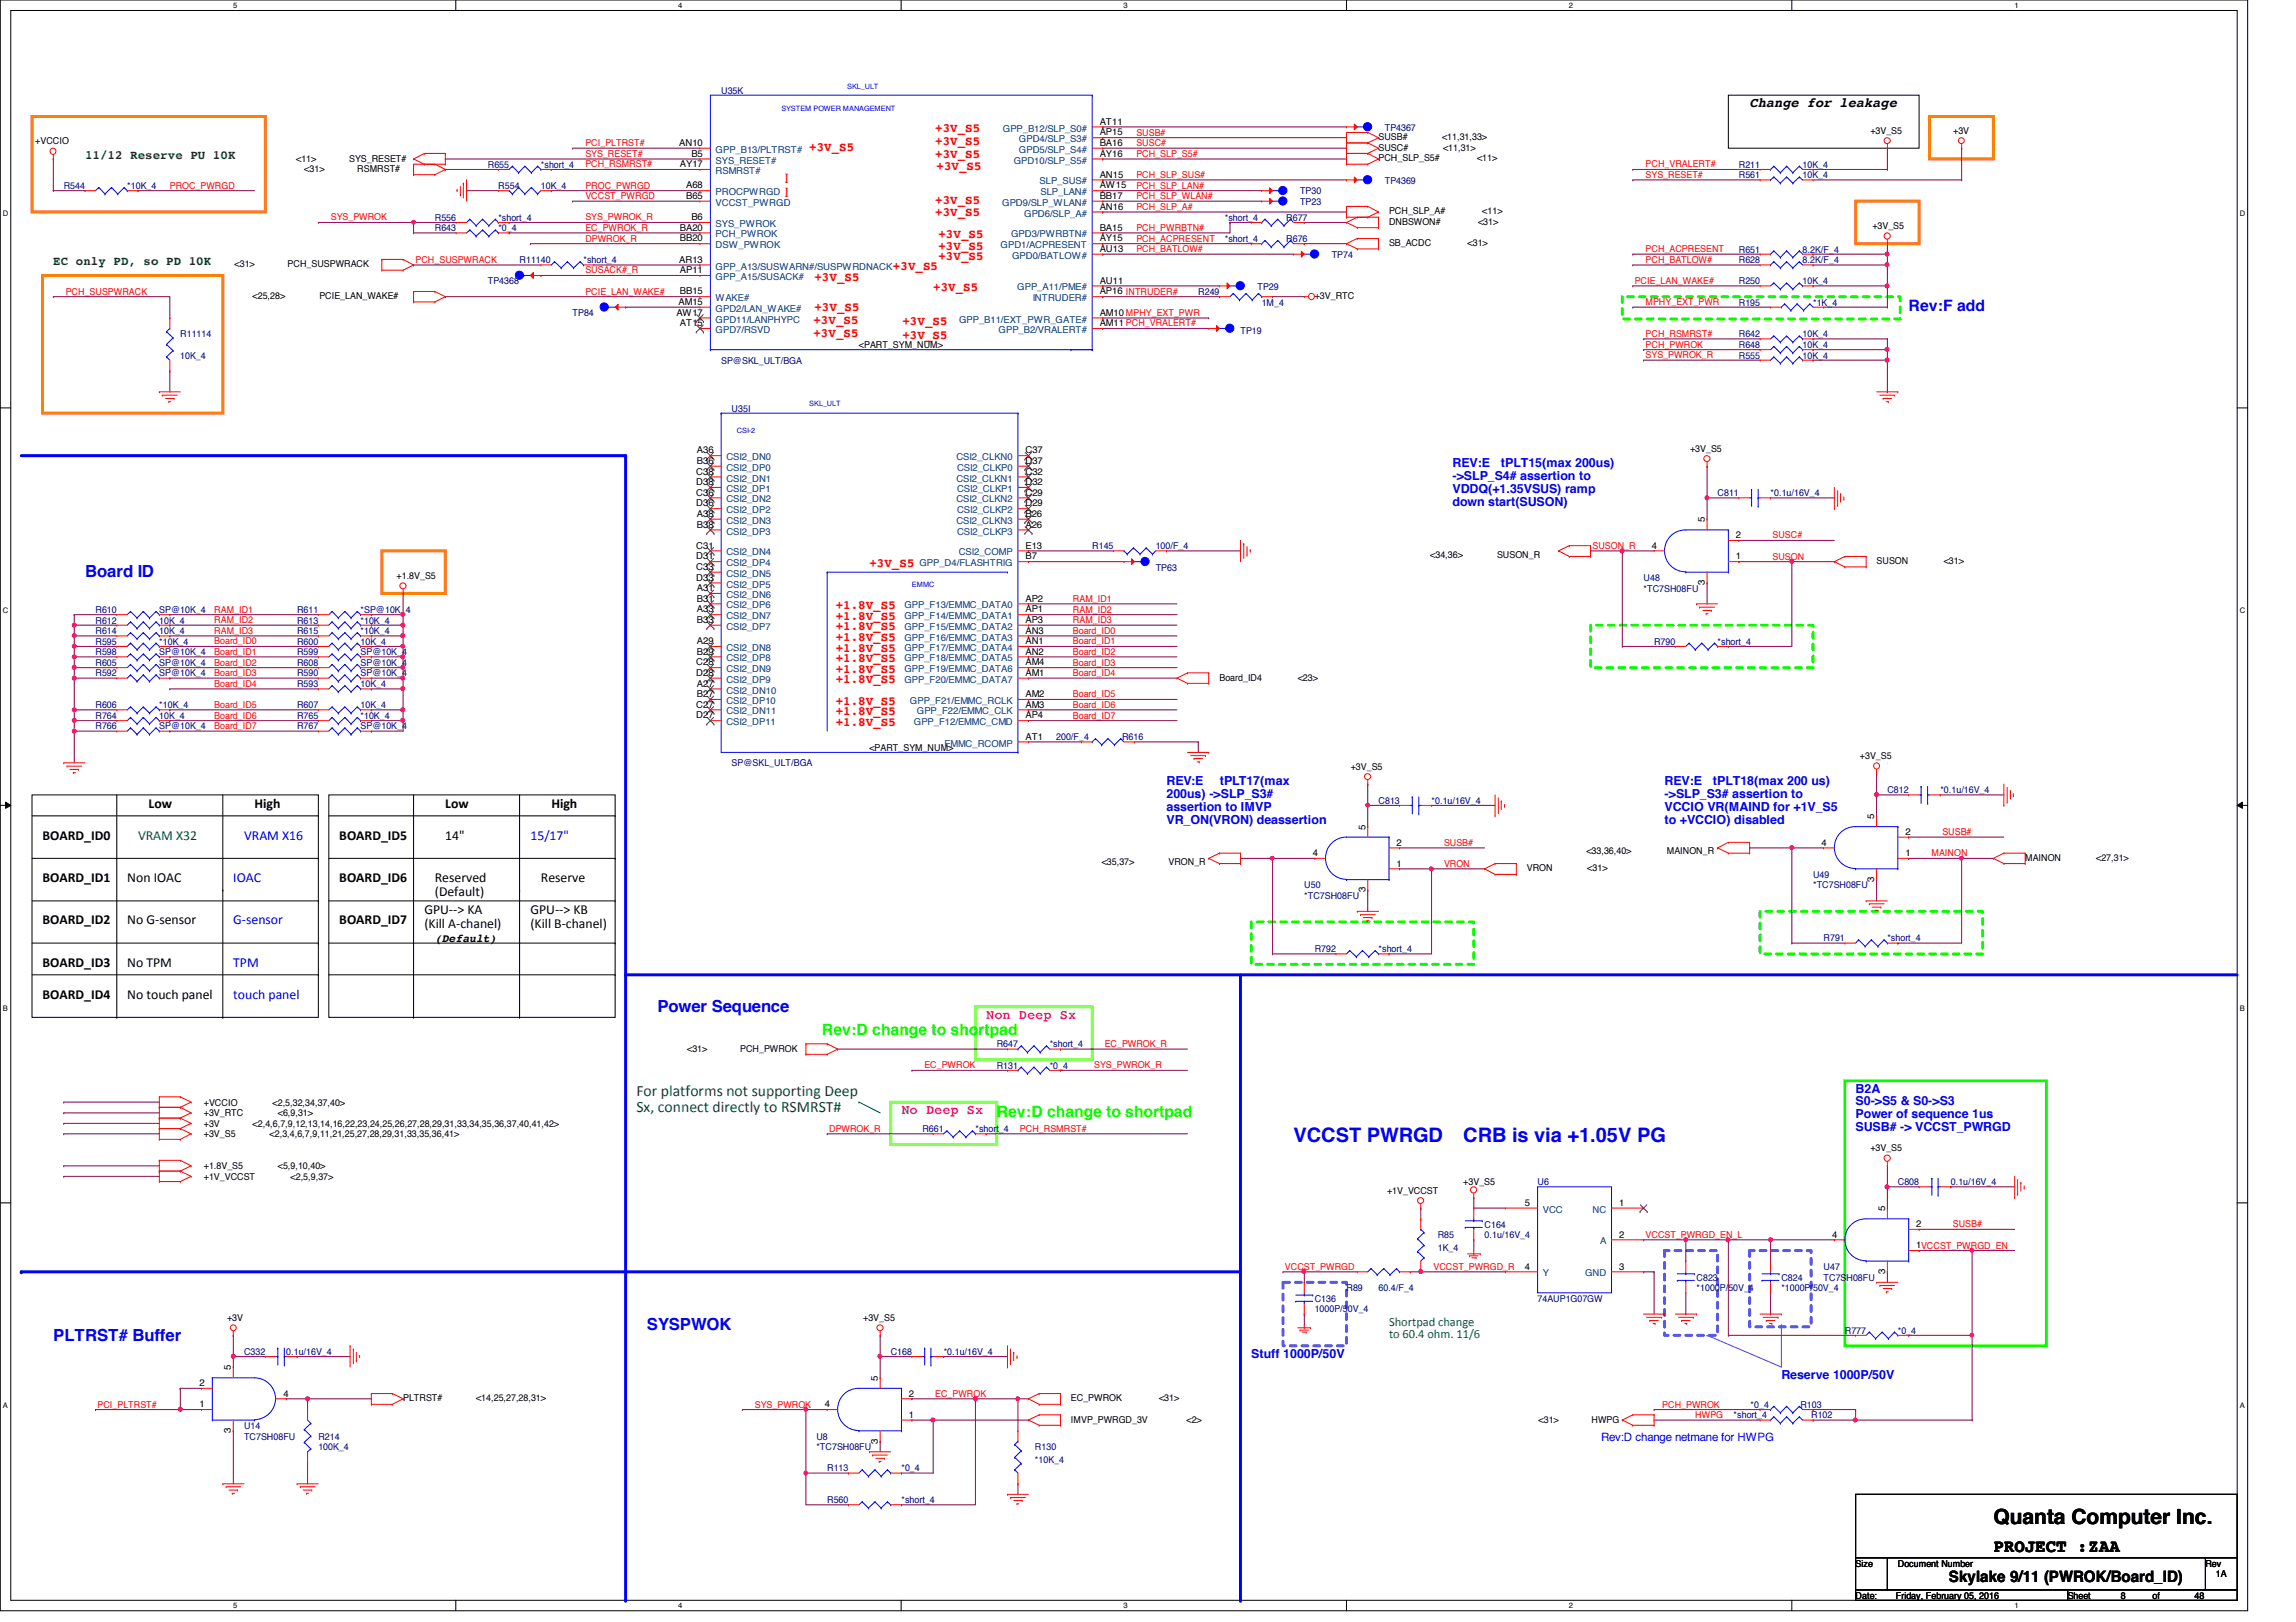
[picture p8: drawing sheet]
<svg xmlns="http://www.w3.org/2000/svg" width="297mm" height="210mm" viewBox="0 0 297 210" stroke-linecap="round" stroke-linejoin="round" font-family="sans-serif">
<defs><g id="words">
<text font-size="2.7" x="257.9" y="197.3">Quanta Computer Inc.</text>
<g font-size="2.6" fill="#00f">
<text x="167.3" y="147.8">VCCST PWRGD</text>
<text x="189.3" y="147.8">CRB is via +1.05V PG</text>
</g>
<text font-size="2.3" x="257.9" y="200.8">PROJECT :ZAA</text>
<g font-size="2.2" fill="#00f">
<text x="11" y="74.7">Board ID</text>
<text x="85" y="130.9">Power Sequence</text>
<text x="6.9" y="173.5">PLTRST# Buffer</text>
<text x="83.7" y="172.1">SYSPWOK</text>
</g>
<text font-size="2" fill="#00f" x="246.9" y="40.3">Rev:F add</text>
<g font-size="2" fill="#0f0">
<text x="106.3" y="134">Rev:D change to shortpad</text>
<text x="128.9" y="144.5">Rev:D change to shortpad</text>
</g>
<g font-size="2" fill="#008000">
<text x="82.3" y="141.8">For platforms not supporting Deep</text>
<text x="82.3" y="143.8">Sx, connect directly to RSMRST#</text>
</g>
<text font-size="2" x="252.1" y="204.8">Skylake 9/11 (PWROK/Board_ID)</text>
<g font-size="1.8">
<text x="226.4" y="13.9">Change for leakage</text>
<text x="19.2" y="104.6">Low</text>
<text x="32.9" y="104.6">High</text>
<text x="57.6" y="104.6">Low</text>
<text x="71.3" y="104.6">High</text>
<text x="5.5" y="108.7">BOARD_ID0</text>
<text x="43.9" y="108.7">BOARD_ID5</text>
<text x="57.6" y="108.7">14&quot;</text>
<text x="5.5" y="114.1">BOARD_ID1</text>
<text x="5.5" y="119.6">BOARD_ID2</text>
<text x="16.5" y="114.1">Non IOAC</text>
<text x="16.5" y="119.6">No G-sensor</text>
<text x="43.9" y="114.1">BOARD_ID6</text>
<text x="43.9" y="119.6">BOARD_ID7</text>
<text x="54.9" y="118.3">GPU--&gt; KA</text>
<text x="56.3" y="114.1">Reserved</text>
<text x="56.3" y="115.9">(Default)</text>
<text x="68.6" y="118.3">GPU--&gt; KB</text>
<text x="70" y="114.1">Reserve</text>
<text x="5.5" y="125.1">BOARD_ID3</text>
<text x="16.5" y="125.1">No TPM</text>
<text x="54.9" y="120.1">(Kill A-chanel)</text>
<text x="68.6" y="120.1">(Kill B-chanel)</text>
<text x="5.5" y="129.2">BOARD_ID4</text>
<text x="16.5" y="129.2">No touch panel</text>
</g>
<g font-size="1.8" fill="#f00">
<text x="101.5" y="23.6">I</text>
<text x="101.5" y="25.5">I</text>
</g>
<text font-size="1.8" fill="#008000" x="17.9" y="108.7">VRAM X32</text>
<g font-size="1.8" fill="#00f">
<text x="31.6" y="108.7">VRAM X16</text>
<text x="68.6" y="108.7">15/17&quot;</text>
<text x="30.2" y="114.1">IOAC</text>
<text x="30.2" y="119.6">G-sensor</text>
<text x="30.2" y="125.1">TPM</text>
<text x="30.2" y="129.2">touch panel</text>
</g>
<g font-size="1.8" fill="#f0f">
<text x="127.6" y="131.8">Non Deep Sx</text>
<text x="116.6" y="144.1">No Deep Sx</text>
</g>
<g font-size="1.6" fill="#f00">
<text x="121" y="17.1">+3V_S5</text>
<text x="104.7" y="19.6">+3V_S5</text>
<text x="121" y="18.8">+3V_S5</text>
<text x="121" y="20.4">+3V_S5</text>
<text x="121.2" y="22.1">+3V_S5</text>
<text x="121" y="26.5">+3V_S5</text>
<text x="121" y="27.9">+3V_S5</text>
<text x="115.5" y="34.9">+3V_S5</text>
<text x="121.4" y="30.8">+3V_S5</text>
<text x="121.4" y="32.3">+3V_S5</text>
<text x="121.4" y="33.7">+3V_S5</text>
<text x="105.2" y="42">+3V_S5</text>
<text x="105.4" y="36.3">+3V_S5</text>
<text x="105.4" y="40.3">+3V_S5</text>
<text x="120.7" y="37.7">+3V_S5</text>
<text x="105.2" y="43.6">+3V_S5</text>
<text x="116.8" y="42.1">+3V_S5</text>
<text x="116.8" y="43.9">+3V_S5</text>
<text x="112.5" y="73.4">+3V_S5</text>
<text x="108.1" y="78.8">+1.8V_S5</text>
<text x="108.1" y="80.2">+1.8V_S5</text>
<text x="108.1" y="81.6">+1.8V_S5</text>
<text x="108.1" y="82.9">+1.8V_S5</text>
<text x="108.1" y="84.3">+1.8V_S5</text>
<text x="108.1" y="85.7">+1.8V_S5</text>
<text x="108.1" y="87.1">+1.8V_S5</text>
<text x="108.1" y="88.4">+1.8V_S5</text>
<text x="108.1" y="91.2">+1.8V_S5</text>
<text x="108.1" y="92.5">+1.8V_S5</text>
<text x="108.1" y="93.9">+1.8V_S5</text>
</g>
<g font-size="1.6" fill="#008000">
<text x="11" y="20.5">11/12 Reserve PU 10K</text>
<text x="6.9" y="34.2">EC only PD, so PD 10K</text>
<text x="179.7" y="171.6">Shortpad change</text>
<text x="179.7" y="173.2">to 60.4 ohm. 11/6</text>
</g>
<g font-size="1.6" fill="#00f">
<text x="187.9" y="60.5">REV:E</text>
<text x="187.9" y="62.1">-&gt;SLP_S4# assertion to</text>
<text x="187.9" y="63.8">VDDQ(+1.35VSUS) ramp</text>
<text x="187.9" y="65.4">down start(SUSON)</text>
<text x="194.2" y="60.5">tPLT15(max 200us)</text>
<text x="150.9" y="101.6">REV:E</text>
<text x="157.8" y="101.6">tPLT17(max</text>
<text x="215.3" y="101.6">REV:E</text>
<text x="221.6" y="101.6">tPLT18(max 200 us)</text>
<text x="150.9" y="103.3">200us) -&gt;SLP_S3#</text>
<text x="150.9" y="104.9">assertion to IMVP</text>
<text x="150.9" y="106.6">VR_ON(VRON) deassertion</text>
<text x="215.3" y="103.3">-&gt;SLP_S3# assertion to</text>
<text x="215.3" y="104.9">VCCIO VR(MAIND for +1V_S5</text>
<text x="215.3" y="106.6">to +VCCIO) disabled</text>
<text x="240.1" y="141.4">B2A</text>
<text x="240.1" y="143">S0-&gt;S5 &amp; S0-&gt;S3</text>
<text x="240.1" y="144.7">Power of sequence 1us</text>
<text x="240.1" y="146.3">SUSB# -&gt; VCCST_PWRGD</text>
<text x="161.9" y="175.7">Stuff 1000P/50V</text>
<text x="230.5" y="178.4">Reserve 1000P/50V</text>
</g>
<text font-size="1.5" x="56.3" y="121.9">(Default)</text>
<text font-size="1.5" fill="#00f" x="207.1" y="186.5">Rev:D change netmane for HWPG</text>
<g font-size="1.2" fill="#000080">
<text x="93.3" y="12.1">U35K</text>
<text x="179.2" y="16.9">TP4367</text>
<text x="63.1" y="21.7">R655</text>
<text x="70" y="21.7">*short_4</text>
<text x="179.2" y="23.7">TP4369</text>
<text x="225" y="21.7">R211</text>
<text x="225" y="23.1">R561</text>
<text x="233.2" y="21.7">10K_4</text>
<text x="233.2" y="23.1">10K_4</text>
<text x="8.3" y="24.4">R544</text>
<text x="16.5" y="24.4">*10K_4</text>
<text x="56.3" y="29.9">R643</text>
<text x="56.3" y="28.6">R556</text>
<text x="64.5" y="24.4">R554</text>
<text x="64.5" y="29.9">*0_4</text>
<text x="64.5" y="28.6">*short_4</text>
<text x="70" y="24.4">10K_4</text>
<text x="158.5" y="28.6">*short_4</text>
<text x="166.4" y="28.6">R677</text>
<text x="168.2" y="26.5">TP23</text>
<text x="168.2" y="25.1">TP30</text>
<text x="67.2" y="34">R11140</text>
<text x="75.5" y="34">*short_4</text>
<text x="158.5" y="31.3">*short_4</text>
<text x="166.4" y="31.3">R676</text>
<text x="172.3" y="33.4">TP74</text>
<text x="225" y="32.7">R651</text>
<text x="225" y="34">R628</text>
<text x="233.2" y="32.7">8.2K/F_4</text>
<text x="233.2" y="34">8.2K/F_4</text>
<text x="63.1" y="36.8">TP4368</text>
<text x="74.1" y="40.9">TP84</text>
<text x="155" y="38.1">R249</text>
<text x="162.7" y="37.5">TP29</text>
<text x="163.2" y="39.5">1M_4</text>
<text x="225" y="39.5">R195</text>
<text x="225" y="36.8">R250</text>
<text x="233.2" y="36.8">10K_4</text>
<text x="234.6" y="39.5">*1K_4</text>
<text x="23.3" y="43.6">R11114</text>
<text x="23.3" y="46.4">10K_4</text>
<text x="93.3" y="47.1">SP@SKL_ULT/BGA</text>
<text x="160.5" y="43.2">TP19</text>
<text x="225" y="45">R648</text>
<text x="225" y="43.6">R642</text>
<text x="225" y="46.4">R555</text>
<text x="233.2" y="45">10K_4</text>
<text x="233.2" y="43.6">10K_4</text>
<text x="233.2" y="46.4">10K_4</text>
<text x="94.7" y="53.3">U35I</text>
<text x="222.2" y="64.2">C811</text>
<text x="229.1" y="64.2">*0.1u/16V_4</text>
<text x="141.3" y="71.1">R145</text>
<text x="149.5" y="71.1">100/F_4</text>
<text x="149.5" y="73.8">TP63</text>
<text x="212.6" y="75.2">U48</text>
<text x="212.6" y="76.6">*TC7SH08FU</text>
<text x="12.4" y="79.3">R610</text>
<text x="12.4" y="80.7">R612</text>
<text x="12.4" y="82">R614</text>
<text x="12.4" y="83.4">R595</text>
<text x="20.6" y="79.3">SP@10K_4</text>
<text x="20.6" y="80.7">10K_4</text>
<text x="20.6" y="82">10K_4</text>
<text x="20.6" y="83.4">*10K_4</text>
<text x="38.4" y="82">R615</text>
<text x="38.4" y="83.4">R600</text>
<text x="38.4" y="79.3">R611</text>
<text x="38.4" y="80.7">R613</text>
<text x="46.6" y="82">*10K_4</text>
<text x="46.6" y="83.4">10K_4</text>
<text x="46.6" y="79.3">*SP@10K_4</text>
<text x="46.6" y="80.7">*10K_4</text>
<text x="214" y="83.4">R790</text>
<text x="222.2" y="83.4">*short_4</text>
<text x="12.4" y="84.8">R598</text>
<text x="12.4" y="86.1">R605</text>
<text x="12.4" y="87.5">R592</text>
<text x="20.6" y="84.8">SP@10K_4</text>
<text x="20.6" y="86.1">SP@10K_4</text>
<text x="20.6" y="87.5">SP@10K_4</text>
<text x="38.4" y="87.5">R590</text>
<text x="38.4" y="88.9">R593</text>
<text x="38.4" y="84.8">R599</text>
<text x="38.4" y="86.1">R608</text>
<text x="46.6" y="87.5">SP@10K_4</text>
<text x="46.6" y="88.9">10K_4</text>
<text x="46.6" y="84.8">SP@10K_4</text>
<text x="46.6" y="86.1">SP@10K_4</text>
<text x="12.4" y="93">R764</text>
<text x="12.4" y="94.4">R766</text>
<text x="12.4" y="91.7">R606</text>
<text x="20.6" y="93">10K_4</text>
<text x="20.6" y="94.4">SP@10K_4</text>
<text x="20.6" y="91.7">*10K_4</text>
<text x="38.4" y="91.7">R607</text>
<text x="38.4" y="93">R765</text>
<text x="38.4" y="94.4">R767</text>
<text x="46.6" y="91.7">10K_4</text>
<text x="46.6" y="93">*10K_4</text>
<text x="46.6" y="94.4">SP@10K_4</text>
<text x="136.6" y="95.8">200/F_4</text>
<text x="145.2" y="95.8">R616</text>
<text x="94.7" y="99.2">SP@SKL_ULT/BGA</text>
<text x="178.3" y="104">C813</text>
<text x="185.2" y="104">*0.1u/16V_4</text>
<text x="244.2" y="102.6">C812</text>
<text x="251" y="102.6">*0.1u/16V_4</text>
<text x="234.6" y="113.6">U49</text>
<text x="168.7" y="115">U50</text>
<text x="168.7" y="116.3">*TC7SH08FU</text>
<text x="234.6" y="115">*TC7SH08FU</text>
<text x="170.1" y="123.2">R792</text>
<text x="178.3" y="123.2">*short_4</text>
<text x="235.9" y="121.8">R791</text>
<text x="244.2" y="121.8">*short_4</text>
<text x="128.9" y="135.6">R647</text>
<text x="135.8" y="135.6">*short_4</text>
<text x="128.9" y="138.3">R131</text>
<text x="135.8" y="138.3">*0_4</text>
<text x="119.3" y="146.5">R661</text>
<text x="126.2" y="146.5">*short_4</text>
<text x="198.9" y="153.4">U6</text>
<text x="245.5" y="153.4">C808</text>
<text x="252.4" y="153.4">0.1u/16V_4</text>
<text x="186" y="160.2">R85</text>
<text x="186" y="161.9">1K_4</text>
<text x="192.1" y="158.9">C164</text>
<text x="192.1" y="160.2">0.1u/16V_4</text>
<text x="174.2" y="167.1">R89</text>
<text x="178.3" y="167.1">60.4/F_4</text>
<text x="219.5" y="165.7">C823</text>
<text x="219.5" y="167.1">*1000P/50V_4</text>
<text x="230.5" y="165.7">C824</text>
<text x="230.5" y="167.1">*1000P/50V_4</text>
<text x="235.9" y="164.3">U47</text>
<text x="235.9" y="165.7">TC7SH08FU</text>
<text x="170.1" y="168.4">C136</text>
<text x="170.1" y="169.8">1000P/50V_4</text>
<text x="198.9" y="168.4">74AUP1G07GW</text>
<text x="238.7" y="172.6">R777</text>
<text x="245.5" y="172.6">*0_4</text>
<text x="31.6" y="175.3">C332</text>
<text x="37" y="175.3">0.1u/16V_4</text>
<text x="115.2" y="175.3">C168</text>
<text x="122.1" y="175.3">*0.1u/16V_4</text>
<text x="31.6" y="184.9">U14</text>
<text x="224.3" y="183.6">*short_4</text>
<text x="226.5" y="182.2">*0_4</text>
<text x="232.9" y="182.2">R103</text>
<text x="234.3" y="183.6">R102</text>
<text x="31.6" y="186.3">TC7SH08FU</text>
<text x="41.2" y="186.3">R214</text>
<text x="41.2" y="187.7">100K_4</text>
<text x="105.6" y="186.3">U8</text>
<text x="105.6" y="187.7">*TC7SH08FU</text>
<text x="107" y="190.4">R113</text>
<text x="116.6" y="190.4">*0_4</text>
<text x="133.9" y="187.7">R130</text>
<text x="133.9" y="189.3">*10K_4</text>
<text x="107" y="194.5">R560</text>
<text x="116.6" y="194.5">*short_4</text>
</g>
<g font-size="1.2" fill="#004080">
<text x="129.7" y="17">GPP_B12/SLP_S0#</text>
<text x="92.6" y="19.8">GPP_B13/PLTRST#</text>
<text x="92.6" y="21.2">SYS_RESET#</text>
<text x="92.6" y="22.5">RSMRST#</text>
<text x="131.1" y="21.2">GPD10/SLP_S5#</text>
<text x="131.8" y="18.4">GPD4/SLP_S3#</text>
<text x="131.8" y="19.8">GPD5/SLP_S4#</text>
<text x="134.5" y="23.9">SLP_SUS#</text>
<text x="92.6" y="25.3">PROCPWRGD</text>
<text x="92.6" y="26.6">VCCST_PWRGD</text>
<text x="92.6" y="29.4">SYS_PWROK</text>
<text x="129.7" y="26.6">GPD9/SLP_WLAN#</text>
<text x="132.5" y="28">GPD6/SLP_A#</text>
<text x="134.6" y="25.3">SLP_LAN#</text>
<text x="92.6" y="30.7">PCH_PWROK</text>
<text x="92.6" y="32.1">DSW_PWROK</text>
<text x="92.6" y="34.9">GPP_A13/SUSWARN#/SUSPWRDNACK</text>
<text x="129.5" y="32.1">GPD1/ACPRESENT</text>
<text x="130.8" y="30.7">GPD3/PWRBTN#</text>
<text x="130.9" y="33.5">GPD0/BATLOW#</text>
<text x="92.6" y="36.2">GPP_A15/SUSACK#</text>
<text x="92.6" y="39">WAKE#</text>
<text x="92.6" y="40.3">GPD2/LAN_WAKE#</text>
<text x="92.6" y="41.7">GPD11/LANPHYPC</text>
<text x="124.1" y="41.7">GPP_B11/EXT_PWR_GATE#</text>
<text x="131.6" y="37.6">GPP_A11/PME#</text>
<text x="133.6" y="39">INTRUDER#</text>
<text x="92.6" y="43.1">GPD7/RSVD</text>
<text x="129.2" y="43.1">GPP_B2/VRALERT#</text>
<text x="94" y="59.6">CSI2_DN0</text>
<text x="123.7" y="59.6">CSI2_CLKN0</text>
<text x="94" y="60.9">CSI2_DP0</text>
<text x="94" y="62.3">CSI2_DN1</text>
<text x="94" y="63.7">CSI2_DP1</text>
<text x="94" y="65">CSI2_DN2</text>
<text x="123.7" y="62.3">CSI2_CLKN1</text>
<text x="123.7" y="65">CSI2_CLKN2</text>
<text x="123.8" y="60.9">CSI2_CLKP0</text>
<text x="123.8" y="63.7">CSI2_CLKP1</text>
<text x="94" y="66.4">CSI2_DP2</text>
<text x="94" y="67.8">CSI2_DN3</text>
<text x="94" y="69.2">CSI2_DP3</text>
<text x="94" y="71.9">CSI2_DN4</text>
<text x="123.7" y="67.8">CSI2_CLKN3</text>
<text x="123.8" y="66.4">CSI2_CLKP2</text>
<text x="123.8" y="69.2">CSI2_CLKP3</text>
<text x="124" y="71.9">CSI2_COMP</text>
<text x="94" y="73.3">CSI2_DP4</text>
<text x="94" y="74.6">CSI2_DN5</text>
<text x="94" y="76">CSI2_DP5</text>
<text x="94" y="77.4">CSI2_DN6</text>
<text x="119" y="73.3">GPP_D4/FLASHTRIG</text>
<text x="94" y="78.7">CSI2_DP6</text>
<text x="94" y="80.1">CSI2_DN7</text>
<text x="94" y="81.5">CSI2_DP7</text>
<text x="117" y="78.7">GPP_F13/EMMC_DATA0</text>
<text x="117" y="80.1">GPP_F14/EMMC_DATA1</text>
<text x="117" y="81.5">GPP_F15/EMMC_DATA2</text>
<text x="117" y="82.9">GPP_F16/EMMC_DATA3</text>
<text x="94" y="84.2">CSI2_DN8</text>
<text x="94" y="85.6">CSI2_DP8</text>
<text x="94" y="87">CSI2_DN9</text>
<text x="94" y="88.3">CSI2_DP9</text>
<text x="94" y="89.7">CSI2_DN10</text>
<text x="117" y="84.2">GPP_F17/EMMC_DATA4</text>
<text x="117" y="85.6">GPP_F18/EMMC_DATA5</text>
<text x="117" y="87">GPP_F19/EMMC_DATA6</text>
<text x="117" y="88.3">GPP_F20/EMMC_DATA7</text>
<text x="94" y="91.1">CSI2_DP10</text>
<text x="94" y="92.5">CSI2_DN11</text>
<text x="94" y="93.9">CSI2_DP11</text>
<text x="117.7" y="91.1">GPP_F21/EMMC_RCLK</text>
<text x="118.2" y="93.9">GPP_F12/EMMC_CMD</text>
<text x="118.6" y="92.5">GPP_F22/EMMC_CLK</text>
<text x="122.2" y="96.6">EMMC_RCOMP</text>
<text x="199.6" y="156.9">VCC</text>
<text x="206" y="156.9">NC</text>
<text x="207" y="161">A</text>
<text x="199.6" y="165.2">Y</text>
<text x="205.1" y="165.2">GND</text>
</g>
<g font-size="1.2">
<text x="142.3" y="16.1">AT11</text>
<text x="142.3" y="17.5">AP15</text>
<text x="242" y="17.3">+3V_S5</text>
<text x="252.7" y="17.3">+3V</text>
<text x="4.6" y="18.7">+VCCIO</text>
<text x="38.3" y="21">&lt;11&gt;</text>
<text x="39.4" y="22.3">&lt;31&gt;</text>
<text x="45.2" y="21">SYS_RESET#</text>
<text x="46.2" y="22.3">RSMRST#</text>
<text x="87.9" y="18.9">AN10</text>
<text x="88" y="21.6">AY17</text>
<text x="89.4" y="20.3">B5</text>
<text x="142.3" y="18.9">BA16</text>
<text x="142.3" y="20.3">AY16</text>
<text x="142.3" y="23">AN15</text>
<text x="178.3" y="19.5">SUSC#</text>
<text x="178.3" y="18.1">SUSB#</text>
<text x="178.3" y="20.9">PCH_SLP_S5#</text>
<text x="186.6" y="18.1">&lt;11,31,33&gt;</text>
<text x="186.7" y="19.5">&lt;11,31&gt;</text>
<text x="191.1" y="20.9">&lt;11&gt;</text>
<text x="88" y="29.8">BA20</text>
<text x="88.8" y="24.4">A68</text>
<text x="88.8" y="25.7">B65</text>
<text x="89.4" y="28.5">B6</text>
<text x="142.3" y="24.4">AW15</text>
<text x="142.3" y="25.7">BB17</text>
<text x="142.3" y="27.1">AN16</text>
<text x="142.3" y="29.8">BA15</text>
<text x="179.7" y="29.1">DNBSWON#</text>
<text x="179.7" y="27.7">PCH_SLP_A#</text>
<text x="191.2" y="29.1">&lt;31&gt;</text>
<text x="191.8" y="27.7">&lt;11&gt;</text>
<text x="242.2" y="29.7">+3V_S5</text>
<text x="30.3" y="34.6">&lt;31&gt;</text>
<text x="37.2" y="34.6">PCH_SUSPWRACK</text>
<text x="87.9" y="34">AR13</text>
<text x="88" y="31.2">BB20</text>
<text x="88" y="35.3">AP11</text>
<text x="142.3" y="31.2">AY15</text>
<text x="142.3" y="32.6">AU13</text>
<text x="179.7" y="31.8">SB_ACDC</text>
<text x="189.9" y="31.8">&lt;31&gt;</text>
<text x="32.7" y="38.7">&lt;25,28&gt;</text>
<text x="41.3" y="38.7">PCIE_LAN_WAKE#</text>
<text x="87.5" y="40.9">AW17</text>
<text x="87.8" y="39.5">AM15</text>
<text x="88" y="38.1">BB15</text>
<text x="142.3" y="36.7">AU11</text>
<text x="142.3" y="38.1">AP16 INTRUDER#</text>
<text x="142.3" y="40.9">AM10 MPHY_EXT_PWR</text>
<text x="170.1" y="38.7">+3V_RTC</text>
<text x="88" y="42.2">AT15</text>
<text x="111.1" y="45">&lt;PART_SYM_NUM&gt;</text>
<text x="142.3" y="42.2">AM11 PCH_VRALERT#</text>
<text x="90.2" y="58.7">A36</text>
<text x="132.7" y="58.7">C37</text>
<text x="218.6" y="58.5">+3V_S5</text>
<text x="90.1" y="61.4">C38</text>
<text x="90.1" y="62.8">D38</text>
<text x="90.1" y="64.1">C36</text>
<text x="90.1" y="65.5">D36</text>
<text x="90.2" y="60">B36</text>
<text x="132.7" y="60">D37</text>
<text x="132.7" y="61.4">C32</text>
<text x="132.7" y="62.8">D32</text>
<text x="132.7" y="64.1">C29</text>
<text x="132.7" y="65.5">D29</text>
<text x="90.1" y="71">C31</text>
<text x="90.2" y="66.9">A38</text>
<text x="90.2" y="68.3">B38</text>
<text x="132.7" y="66.9">B26</text>
<text x="132.7" y="68.3">A26</text>
<text x="132.7" y="71">E13</text>
<text x="213.7" y="71">4</text>
<text x="220.6" y="67.6" transform="rotate(-90 220.6 67.6)">5</text>
<text x="224.6" y="69.6">2</text>
<text x="51.3" y="74.9">+1.8V_S5</text>
<text x="90.1" y="72.4">D31</text>
<text x="90.1" y="73.7">C33</text>
<text x="90.1" y="75.1">D33</text>
<text x="90.2" y="76.5">A31</text>
<text x="90.2" y="77.9">B31</text>
<text x="132.7" y="72.4">B7</text>
<text x="132.7" y="77.9">AP2</text>
<text x="185" y="72.2">&lt;34,36&gt;</text>
<text x="193.7" y="72.2">SUSON_R</text>
<text x="220.6" y="75.7" transform="rotate(-90 220.6 75.7)">3</text>
<text x="224.6" y="72.4">1</text>
<text x="242.8" y="73">SUSON</text>
<text x="251.5" y="73">&lt;31&gt;</text>
<text x="90.2" y="79.2">A33</text>
<text x="90.2" y="80.6">B33</text>
<text x="90.2" y="83.4">A29</text>
<text x="132.7" y="79.2">AP1</text>
<text x="132.7" y="80.6">AP3</text>
<text x="132.7" y="82">AN3</text>
<text x="132.7" y="83.4">AN1</text>
<text x="90.1" y="86.1">C28</text>
<text x="90.1" y="87.5">D28</text>
<text x="90.2" y="84.7">B29</text>
<text x="90.2" y="88.9">A27</text>
<text x="132.7" y="84.7">AN2</text>
<text x="132.7" y="86.1">AM4</text>
<text x="132.7" y="87.5">AM1</text>
<text x="157.8" y="88.1">Board_ID4</text>
<text x="167.9" y="88.1">&lt;23&gt;</text>
<text x="90.1" y="91.6">C27</text>
<text x="90.1" y="93">D27</text>
<text x="90.2" y="90.2">B27</text>
<text x="132.7" y="90.2">AM2</text>
<text x="132.7" y="91.6">AM3</text>
<text x="132.7" y="93">AP4</text>
<text x="132.7" y="95.7">AT1</text>
<text x="112.5" y="97.2">&lt;PART_SYM_NUM&gt;</text>
<text x="174.7" y="99.6">+3V_S5</text>
<text x="240.6" y="98.3">+3V_S5</text>
<text x="176.7" y="107.4" transform="rotate(-90 176.7 107.4)">5</text>
<text x="242.5" y="106" transform="rotate(-90 242.5 106)">5</text>
<text x="142.5" y="112">&lt;35,37&gt;</text>
<text x="151.2" y="112">VRON_R</text>
<text x="169.8" y="110.8">4</text>
<text x="180.7" y="109.4">2</text>
<text x="180.7" y="112.1">1</text>
<text x="197.5" y="112.8">VRON</text>
<text x="205.2" y="110.6">&lt;33,36,40&gt;</text>
<text x="205.4" y="112.8">&lt;31&gt;</text>
<text x="215.6" y="110.6">MAINON_R</text>
<text x="235.7" y="109.4">4</text>
<text x="246.5" y="108">2</text>
<text x="246.5" y="110.8">1</text>
<text x="262" y="111.4">MAINON</text>
<text x="271.2" y="111.4">&lt;27,31&gt;</text>
<text x="176.7" y="115.5" transform="rotate(-90 176.7 115.5)">3</text>
<text x="242.5" y="114.1" transform="rotate(-90 242.5 114.1)">3</text>
<text x="88.9" y="136.1">&lt;31&gt;</text>
<text x="95.8" y="136.1">PCH_PWROK</text>
<text x="26.4" y="143.1">+VCCIO</text>
<text x="35.3" y="143.1">&lt;2,5,32,34,37,40&gt;</text>
<text x="26.4" y="144.4">+3V_RTC</text>
<text x="26.4" y="145.8">+3V</text>
<text x="26.4" y="147.2">+3V_S5</text>
<text x="32.7" y="145.8">&lt;2,4,6,7,9,12,13,14,16,22,23,24,25,26,27,28,29,31,33,34,35,36,37,40,41,42&gt;</text>
<text x="34.9" y="147.2">&lt;2,3,4,6,7,9,11,21,25,27,28,29,31,33,35,36,41&gt;</text>
<text x="35.9" y="144.4">&lt;6,9,31&gt;</text>
<text x="242" y="149">+3V_S5</text>
<text x="26.4" y="151.3">+1.8V_S5</text>
<text x="26.4" y="152.7">+1V_VCCST</text>
<text x="35.9" y="151.3">&lt;5,9,10,40&gt;</text>
<text x="37.6" y="152.7">&lt;2,5,9,37&gt;</text>
<text x="179.4" y="154.5">+1V_VCCST</text>
<text x="189.3" y="153.4">+3V_S5</text>
<text x="197.3" y="156">5</text>
<text x="209.5" y="156">1</text>
<text x="209.5" y="160.1">2</text>
<text x="237" y="160.1">4</text>
<text x="243.9" y="156.8" transform="rotate(-90 243.9 156.8)">5</text>
<text x="247.9" y="158.8">2</text>
<text x="247.9" y="161.5">1VCCST_PWRGD_EN</text>
<text x="197.3" y="164.3">4</text>
<text x="209.5" y="164.3">3</text>
<text x="243.9" y="164.8" transform="rotate(-90 243.9 164.8)">3</text>
<text x="29.4" y="170.9">+3V</text>
<text x="111.7" y="170.9">+3V_S5</text>
<text x="25.8" y="179.4">2</text>
<text x="29.9" y="177.3" transform="rotate(-90 29.9 177.3)">5</text>
<text x="113.6" y="178.7" transform="rotate(-90 113.6 178.7)">5</text>
<text x="25.8" y="182.1">1</text>
<text x="29.9" y="185.4" transform="rotate(-90 29.9 185.4)">3</text>
<text x="36.7" y="180.7">4</text>
<text x="52.2" y="181.4">PLTRST#</text>
<text x="61.6" y="181.4">&lt;14,25,27,28,31&gt;</text>
<text x="106.7" y="182.1">4</text>
<text x="117.6" y="180.7">2</text>
<text x="117.6" y="183.5">1</text>
<text x="138.6" y="181.4">EC_PWROK</text>
<text x="138.6" y="184.1">IMVP_PWRGD_3V</text>
<text x="149.9" y="181.4">&lt;31&gt;</text>
<text x="153.5" y="184.1">&lt;2&gt;</text>
<text x="199" y="184.1">&lt;31&gt;</text>
<text x="205.9" y="184.1">HWPG</text>
<text x="113.6" y="186.8" transform="rotate(-90 113.6 186.8)">3</text>
<text x="240.1" y="202.7">Size</text>
<text x="245.5" y="202.7">Document Number</text>
<text x="285.3" y="202.7">Rev</text>
<text x="240.1" y="206.9">Date:</text>
<text x="245.3" y="206.9">Friday, February 05, 2016</text>
<text x="267.5" y="206.9">Sheet</text>
<text x="274.4" y="206.9">8</text>
<text x="278.5" y="206.9">of</text>
<text x="283.9" y="206.9">48</text>
<text x="286.7" y="204.1">1A</text>
</g>
<g font-size="1.2" fill="#f00">
<text x="147" y="17.6">SUSB#</text>
<text x="75.7" y="18.9">PCI_PLTRST#</text>
<text x="75.7" y="21.7">PCH_RSMRST#</text>
<text x="75.7" y="20.3">SYS_RESET#</text>
<text x="147" y="18.9">SUSC#</text>
<text x="147" y="23">PCH_SLP_SUS#</text>
<text x="147" y="20.3">PCH_SLP_S5#</text>
<text x="212.9" y="21.7">PCH_VRALERT#</text>
<text x="212.9" y="23">SYS_RESET#</text>
<text x="22" y="24.4">PROC_PWRGD</text>
<text x="42.8" y="28.5">SYS_PWROK</text>
<text x="75.7" y="25.8">VCCST_PWRGD</text>
<text x="75.7" y="28.5">SYS_PWROK_R</text>
<text x="75.7" y="24.4">PROC_PWRGD</text>
<text x="75.7" y="29.9">EC_PWROK_R</text>
<text x="147" y="24.4">PCH_SLP_LAN#</text>
<text x="147" y="29.9">PCH_PWRBTN#</text>
<text x="147" y="25.8">PCH_SLP_WLAN#</text>
<text x="147" y="27.2">PCH_SLP_A#</text>
<text x="53.8" y="34">PCH_SUSPWRACK</text>
<text x="75.7" y="35.4">SUSACK#_R</text>
<text x="75.7" y="31.3">DPWROK_R</text>
<text x="147" y="32.6">PCH_BATLOW#</text>
<text x="147" y="31.3">PCH_ACPRESENT</text>
<text x="212.9" y="32.6">PCH_ACPRESENT</text>
<text x="212.9" y="34">PCH_BATLOW#</text>
<text x="8.5" y="38.1">PCH_SUSPWRACK</text>
<text x="75.7" y="38.1">PCIE_LAN_WAKE#</text>
<text x="211.5" y="36.7">PCIE_LAN_WAKE#</text>
<text x="212.9" y="39.5">MPHY_EXT_PWR</text>
<text x="212.9" y="45">PCH_PWROK</text>
<text x="212.9" y="43.6">PCH_RSMRST#</text>
<text x="212.9" y="46.4">SYS_PWROK_R</text>
<text x="206" y="71">SUSON_R</text>
<text x="229.3" y="69.7">SUSC#</text>
<text x="138.8" y="77.9">RAM_ID1</text>
<text x="229.3" y="72.4">SUSON</text>
<text x="27.7" y="79.3">RAM_ID1</text>
<text x="27.7" y="80.6">RAM_ID2</text>
<text x="27.7" y="82">RAM_ID3</text>
<text x="27.7" y="83.4">Board_ID0</text>
<text x="138.8" y="79.3">RAM_ID2</text>
<text x="138.8" y="80.6">RAM_ID3</text>
<text x="138.8" y="82">Board_ID0</text>
<text x="138.8" y="83.4">Board_ID1</text>
<text x="27.7" y="84.8">Board_ID1</text>
<text x="27.7" y="86.1">Board_ID2</text>
<text x="27.7" y="87.5">Board_ID3</text>
<text x="27.7" y="88.9">Board_ID4</text>
<text x="138.8" y="84.8">Board_ID2</text>
<text x="138.8" y="86.1">Board_ID3</text>
<text x="138.8" y="87.5">Board_ID4</text>
<text x="27.7" y="91.6">Board_ID5</text>
<text x="27.7" y="93">Board_ID6</text>
<text x="27.7" y="94.4">Board_ID7</text>
<text x="138.8" y="93">Board_ID7</text>
<text x="138.8" y="91.6">Board_ID6</text>
<text x="138.8" y="90.3">Board_ID5</text>
<text x="186.8" y="109.5">SUSB#</text>
<text x="186.8" y="112.2">VRON</text>
<text x="249.9" y="110.8">MAINON</text>
<text x="251.3" y="108.1">SUSB#</text>
<text x="142.9" y="135.5">EC_PWROK_R</text>
<text x="119.6" y="138.3">EC_PWROK</text>
<text x="141.6" y="138.3">SYS_PWROK_R</text>
<text x="107.3" y="146.5">DPWROK_R</text>
<text x="131.9" y="146.5">PCH_RSMRST#</text>
<text x="212.9" y="160.2">VCCST_PWRGD_EN_L</text>
<text x="252.6" y="158.8">SUSB#</text>
<text x="166.2" y="164.3">VCCST_PWRGD</text>
<text x="185.5" y="164.3">VCCST_PWRGD_R</text>
<text x="12.6" y="182.2">PCI_PLTRST#</text>
<text x="97.7" y="182.2">SYS_PWROK</text>
<text x="121" y="180.8">EC_PWROK</text>
<text x="215.1" y="182.2">PCH_PWROK</text>
<text x="219.3" y="183.5">HWPG</text>
</g>
<g font-size="1">
<text x="30.2" y="1">5</text>
<text x="87.8" y="1">4</text>
<text x="145.4" y="1">3</text>
<text x="203" y="1">2</text>
<text x="260.6" y="1">1</text>
<text x=".4" y="27.9">D</text>
<text x="289.8" y="27.9">D</text>
<text x=".4" y="79.4">C</text>
<text x="289.8" y="79.4">C</text>
<text x=".4" y="130.8">B</text>
<text x="289.8" y="130.8">B</text>
<text x=".4" y="182.2">A</text>
<text x="289.8" y="182.2">A</text>
<text x="30.2" y="208.1">5</text>
<text x="87.8" y="208.1">4</text>
<text x="145.4" y="208.1">3</text>
<text x="203" y="208.1">2</text>
<text x="260.6" y="208.1">1</text>
</g>
<g font-size=".9" fill="#00f">
<text x="109.6" y="11.5">SKL_ULT</text>
<text x="101.1" y="14.4">SYSTEM POWER MANAGEMENT</text>
<text x="104.7" y="52.5">SKL_ULT</text>
<text x="95.3" y="56.1">CSI-2</text>
<text x="118" y="76">EMMC</text>
</g>
</g></defs>
<path d="M0 0h290.8v208.4h-290.8zM1.4 1.4h288v205.7h-288z" fill="none" stroke="#000" stroke-width=".13"/>
<g fill="#fff">
<path d="M30.2 .1h.5v1.1h-.5z"/>
<path d="M30.2 207.2h.5v1.1h-.5z"/>
</g>
<path d="M59 0v1.4M59 207.1v1.3" fill="none" stroke="#000" stroke-width=".13"/>
<g fill="#fff">
<path d="M87.8 .1h.5v1.1h-.5z"/>
<path d="M87.8 207.2h.5v1.1h-.5z"/>
</g>
<path d="M116.6 0v1.4M116.6 207.1v1.3" fill="none" stroke="#000" stroke-width=".13"/>
<g fill="#fff">
<path d="M145.4 .1h.5v1.1h-.5z"/>
<path d="M145.4 207.2h.5v1.1h-.5z"/>
</g>
<path d="M174.2 0v1.4M174.2 207.1v1.3" fill="none" stroke="#000" stroke-width=".13"/>
<g fill="#fff">
<path d="M203 .1h.5v1.1h-.5z"/>
<path d="M203 207.2h.5v1.1h-.5z"/>
</g>
<path d="M231.8 0v1.4M231.8 207.1v1.3" fill="none" stroke="#000" stroke-width=".13"/>
<g fill="#fff">
<path d="M260.6 .1h.6v1.1h-.6z"/>
<path d="M260.6 207.2h.6v1.1h-.6z"/>
<path d="M.4 27.1h.7v1.1h-.7z"/>
<path d="M289.8 27.1h.7v1.1h-.7z"/>
<path d="M.4 78.5h.7v1.1h-.7z"/>
<path d="M289.8 78.5h.7v1.1h-.7z"/>
</g>
<path d="M0 52.8h1.4M289.4 52.8h1.4" fill="none" stroke="#000" stroke-width=".13"/>
<g fill="#fff">
<path d="M.4 129.9h.6v1.1h-.6z"/>
<path d="M289.8 129.9h.6v1.1h-.6z"/>
</g>
<path d="M0 104.2h1.4M.7 103.8l.7 .4-.7 .4zM289.4 104.2l.7-.4v.8zM289.4 104.2h1.4" fill="none" stroke="#000" stroke-width=".13"/>
<path d="M.7 103.8l.7 .4-.7 .4zM289.4 104.2l.7-.4v.8z" fill="#000"/>
<g fill="#fff">
<path d="M.4 181.4h.6v1.1h-.6z"/>
<path d="M289.8 181.4h.6v1.1h-.6z"/>
</g>
<g fill="none" stroke="#000" stroke-width=".13">
<path d="M4.1 102.9h37.1v28.8h-37.1zM4.1 105.6h37.1M4.1 111.1h37.1M4.1 116.6h37.1M15.1 102.9v28.8M28.8 115.2h.1M28.8 102.9v28.8M41.2 105.6h.1M41.2 111.1h.1M41.2 116.6h.1M4.1 122h37.1M4.1 126.2h37.1"/>
<path d="M15.1 131.7h.1M28.8 131.7h.1M41.2 122h.1M41.2 126.2h.1M0 155.7h1.4M289.4 155.7h1.4"/>
</g>
<path d="M2.7 164.6h157.8" fill="none" stroke="#00f" stroke-width=".38"/>
<circle cx="2.7" cy="164.6" r=".19" fill="#00f"/>
<path d="M80.9 59v148.1" fill="none" stroke="#00f" stroke-width=".38"/>
<circle cx="80.9" cy="207.1" r=".19" fill="#00f"/>
<path d="M80.9 126.2h208.5" fill="none" stroke="#00f" stroke-width=".38"/>
<circle cx="80.9" cy="126.2" r=".19" fill="#00f"/>
<path d="M4.1 15.1h30.2v12.3h-30.2zM49.4 71.3h8.2v5.5h-8.2z" fill="none" stroke="#ff8000" stroke-width=".38"/>
<path d="M111.1 142.6h.1M111.1 142.6l2.8 1.4" fill="none" stroke="#008000" stroke-width=".13"/>
<path d="M115.2 142.6h13.7v5.5h-13.7z" fill="none" stroke="#80ff00" stroke-width=".38"/>
<path d="M2.7 59h78.2" fill="none" stroke="#00f" stroke-width=".38"/>
<circle cx="80.9" cy="59" r=".19" fill="#00f"/>
<path d="M160.5 126.2v80.9" fill="none" stroke="#00f" stroke-width=".38"/>
<circle cx="160.5" cy="207.1" r=".19" fill="#00f"/>
<g fill="none" stroke="#000" stroke-width=".13">
<path d="M223.6 12.3h24.7v6.9h-24.7zM42.5 102.9h37.1v28.8h-37.1zM42.5 105.6h37.1M42.5 111.1h37.1M42.5 116.6h37.1M53.5 102.9v28.8M67.2 115.2h.1M67.2 102.9v28.8M79.6 105.6h.1M79.6 111.1h.1M79.6 116.6h.1M42.5 122h37.1"/>
<path d="M42.5 126.2h37.1M53.5 131.7h.1M67.2 131.7h.1M79.6 122h.1M79.6 126.2h.1"/>
</g>
<path d="M126.2 130.3h15.1v6.9h-15.1z" fill="none" stroke="#80ff00" stroke-width=".38"/>
<path d="M238.7 139.9h26v34.3h-26z" fill="none" stroke="#0f0" stroke-width=".38"/>
<path d="M249.6 15.1h8.3v5.5h-8.3zM5.5 35.6h23.3v17.9h-23.3zM240.1 26h8.2v5.5h-8.2z" fill="none" stroke="#ff8000" stroke-width=".38"/>
<path d="M209.9 38.4h35.9v2.9h-35.9zM205.8 80.9h28.8v5.5h-28.8zM161.9 119.3h28.8v5.5h-28.8zM227.7 117.9h28.8v5.5h-28.8z" fill="none" stroke="#0f0" stroke-width=".38" stroke-dasharray=".8 .8"/>
<path d="M166 165.9h8.2v8.3h-8.2zM215.3 161.8h6.9v11h-6.9zM226.4 161.8h7.9v9.9h-7.9z" fill="none" stroke="#8000ff" stroke-width=".38" stroke-dasharray=".8 .8"/>
<path d="M220.8 172.8h.1M230.5 171.4h.1M230.5 171.4v5.5l-9.7-4.1" fill="none" stroke="#8000ff" stroke-width=".13"/>
<g fill="none" stroke="#800040" stroke-width=".13">
<path d="M74.1 19.2h.1M74.1 19.2h16.4M65.9 28.8h.1M65.9 28.8h24.6M74.1 26h.1M74.1 26h16.4M23.3 179.7h.1M23.3 179.7v2.7M23.3 179.7h2.8M30.2 175.6h.1M30.2 175.6v1.3M38.4 175.6h.1"/>
<path d="M38.4 175.6h6.9M23.3 182.4h.1M23.3 182.4h2.8M39.8 181h.1M39.8 181h8.2"/>
</g>
<circle cx="30.2" cy="175.5" r=".26" fill="#f0f"/>
<circle cx="30.2" cy="175.5" r=".26" fill="none" stroke="#f0f" stroke-width=".13"/>
<path d="M30.2 175.6h.1M30.2 172.8h.1M30.2 172.8v2.8M30.2 175.6h4.1M30.2 185.2h.1M30.2 185.2v6.8M39.8 181h.1M39.8 181v1.4" fill="none" stroke="#800040" stroke-width=".13"/>
<circle cx="39.8" cy="181" r=".26" fill="#f0f"/>
<circle cx="39.8" cy="181" r=".26" fill="none" stroke="#f0f" stroke-width=".13"/>
<path d="M12.4 182.4h.1M12.4 182.4h10.9M39.8 189.3h.1M39.8 189.3v2.7" fill="none" stroke="#800040" stroke-width=".13"/>
<circle cx="23.3" cy="182.4" r=".26" fill="#f0f"/>
<circle cx="23.3" cy="182.4" r=".26" fill="none" stroke="#f0f" stroke-width=".13"/>
<g fill="none" stroke="#800040" stroke-width=".13">
<path d="M53.5 30.1h.1M53.5 30.1h5.5M60.4 24.7h.1M60.4 24.7h4.1M71.3 21.9h.1M71.3 24.7h.1M71.3 21.9h19.2M71.3 24.7h19.2M142.7 38.4h.1M142.7 38.4h15.1M164.6 38.4h.1M164.6 38.4h4.1"/>
<path d="M142.7 42.5h.1M142.7 41.1h13.7M142.7 42.5h13.7M156.4 41.1h.1M9.6 79.5h.1M9.6 79.5h5.5M9.6 79.5v2.8M22 79.5h.1M22 79.5h19.2M133.1 72.7h.1M133.1 71.3h.1M133.1 78.1h.1"/>
<path d="M133.1 79.5h.1M133.1 72.7h12.3M133.1 71.3h11M133.1 78.1h19.2M133.1 79.5h19.2M150.9 71.3h.1M150.9 71.3h9.6M9.6 80.9h.1M9.6 80.9h5.5M22 80.9h.1M22 82.3h.1M22 83.7h.1"/>
<path d="M22 85h.1M22 86.4h.1M22 87.8h.1M22 89.2h.1M22 80.9h19.2M22 82.3h19.2M22 83.7h19.2M22 85h19.2M22 86.4h19.2M22 87.8h19.2M22 89.2h19.2M133.1 96h.1"/>
<path d="M133.1 93.3h.1M133.1 80.9h.1M133.1 82.3h.1M133.1 83.7h.1M133.1 85h.1M133.1 86.4h.1M133.1 87.8h.1M133.1 96h6.8M133.1 93.3h19.2M133.1 80.9h19.2M133.1 82.3h19.2M133.1 83.7h19.2"/>
<path d="M133.1 85h19.2M133.1 86.4h19.2M133.1 87.8h19.2M146.8 96h.1M146.8 96h8.2M155 96h.1M155 96v1.4M37 181h.1M37 181h2.8"/>
</g>
<circle cx="9.6" cy="82.3" r=".26" fill="#f0f"/>
<circle cx="9.6" cy="82.3" r=".26" fill="none" stroke="#f0f" stroke-width=".13"/>
<circle cx="9.6" cy="80.9" r=".26" fill="#f0f"/>
<circle cx="9.6" cy="80.9" r=".26" fill="none" stroke="#f0f" stroke-width=".13"/>
<path d="M9.6 82.3h.1M9.6 83.7h.1M9.6 82.3h5.5M9.6 82.3v1.4M9.6 83.7h5.5" fill="none" stroke="#800040" stroke-width=".13"/>
<circle cx="9.6" cy="83.6" r=".25" fill="#f0f"/>
<circle cx="9.6" cy="83.6" r=".25" fill="none" stroke="#f0f" stroke-width=".13"/>
<path d="M9.6 83.7h.1M9.6 85h.1M9.6 83.7v2.7M9.6 85h5.5" fill="none" stroke="#800040" stroke-width=".13"/>
<circle cx="9.6" cy="85" r=".26" fill="#f0f"/>
<circle cx="9.6" cy="85" r=".26" fill="none" stroke="#f0f" stroke-width=".13"/>
<path d="M142.7 19.2h.1M142.7 19.2h31.5M142.7 24.7h.1M142.7 24.7h20.5M9.6 86.4h.1M9.6 86.4h5.5M9.6 86.4v1.4" fill="none" stroke="#800040" stroke-width=".13"/>
<circle cx="9.6" cy="87.8" r=".26" fill="#f0f"/>
<circle cx="9.6" cy="87.8" r=".26" fill="none" stroke="#f0f" stroke-width=".13"/>
<circle cx="9.6" cy="86.4" r=".26" fill="#f0f"/>
<circle cx="9.6" cy="86.4" r=".26" fill="none" stroke="#f0f" stroke-width=".13"/>
<path d="M142.7 17.8h.1M142.7 17.8h31.5M142.7 23.3h.1M142.7 23.3h31.5M52.2 76.8h.1M52.2 76.8v2.7M9.6 87.8h.1M9.6 87.8h5.5M9.6 87.8v4.1" fill="none" stroke="#800040" stroke-width=".13"/>
<circle cx="52.1" cy="79.5" r=".26" fill="#f0f"/>
<circle cx="52.1" cy="79.5" r=".26" fill="none" stroke="#f0f" stroke-width=".13"/>
<path d="M48 79.5h.1M48 79.5h4.2M52.2 79.5h.1M52.2 79.5v1.4h-4.2M48 80.9h.1" fill="none" stroke="#800040" stroke-width=".13"/>
<circle cx="52.1" cy="80.9" r=".26" fill="#f0f"/>
<circle cx="52.1" cy="80.9" r=".26" fill="none" stroke="#f0f" stroke-width=".13"/>
<path d="M48 82.3h.1M52.2 80.9h.1M52.2 80.9v1.4h-4.2" fill="none" stroke="#800040" stroke-width=".13"/>
<circle cx="52.1" cy="82.3" r=".26" fill="#f0f"/>
<circle cx="52.1" cy="82.3" r=".26" fill="none" stroke="#f0f" stroke-width=".13"/>
<path d="M48 83.7h.1M52.2 82.3h.1M52.2 82.3v1.4h-4.2" fill="none" stroke="#800040" stroke-width=".13"/>
<circle cx="52.1" cy="83.6" r=".25" fill="#f0f"/>
<circle cx="52.1" cy="83.6" r=".25" fill="none" stroke="#f0f" stroke-width=".13"/>
<path d="M48 85h.1M48 86.4h.1M48 85h4.2M52.2 83.7h.1M52.2 85h.1M52.2 83.7v2.7h-4.2" fill="none" stroke="#800040" stroke-width=".13"/>
<circle cx="52.1" cy="85" r=".26" fill="#f0f"/>
<circle cx="52.1" cy="85" r=".26" fill="none" stroke="#f0f" stroke-width=".13"/>
<path d="M48 87.8h.1M48 87.8h4.2" fill="none" stroke="#800040" stroke-width=".13"/>
<circle cx="52.1" cy="87.8" r=".26" fill="#f0f"/>
<circle cx="52.1" cy="87.8" r=".26" fill="none" stroke="#f0f" stroke-width=".13"/>
<path d="M52.2 86.4h.1M52.2 86.4v1.4" fill="none" stroke="#800040" stroke-width=".13"/>
<circle cx="52.1" cy="86.4" r=".26" fill="#f0f"/>
<circle cx="52.1" cy="86.4" r=".26" fill="none" stroke="#f0f" stroke-width=".13"/>
<path d="M48 89.2h.1M48 89.2h4.2" fill="none" stroke="#800040" stroke-width=".13"/>
<circle cx="52.1" cy="89.1" r=".26" fill="#f0f"/>
<circle cx="52.1" cy="89.1" r=".26" fill="none" stroke="#f0f" stroke-width=".13"/>
<g fill="none" stroke="#800040" stroke-width=".13">
<path d="M41.2 28.8h.1M41.2 28.8h12.3M57.6 21.9h.1M57.6 20.6h.1M57.6 21.9h6.9M57.6 20.6h32.9M65.9 30.1h.1M65.9 30.1h24.6M68.6 31.5h.1M68.6 31.5h21.9M70 35.6h.1M70 35.6h20.5"/>
<path d="M142.7 30.1h.1M142.7 32.9h.1M142.7 26h.1M142.7 27.4h.1M142.7 20.6h.1M142.7 31.5h.1M142.7 32.9h24.6M142.7 20.6h31.5M142.7 26h20.5M142.7 27.4h31.5M142.7 31.5h19.2M159.1 28.8h.1"/>
<path d="M159.1 28.8v1.3h-16.4M159.1 28.8h2.8M168.7 28.8h.1M168.7 31.5h.1M168.7 28.8h5.5M168.7 31.5h5.5M9.6 91.9h.1M9.6 91.9h5.5M22 91.9h.1M22 91.9h19.2M48 91.9h.1M48 91.9h4.2"/>
<path d="M52.2 87.8h.1M52.2 87.8v1.4"/>
</g>
<circle cx="53.5" cy="28.8" r=".25" fill="#f0f"/>
<circle cx="53.5" cy="28.8" r=".25" fill="none" stroke="#f0f" stroke-width=".13"/>
<g fill="none" stroke="#800040" stroke-width=".13">
<path d="M190.7 156.3h.1M190.7 155h.1M190.7 156.3h4.1M190.7 155v1.3M166 164.6h.1M166 164.6h9.6M168.7 170.1h.1M168.7 164.6h.1M168.7 164.6v1.3M168.7 170.1v1.3M182.5 164.6h.1M182.5 164.6h1.3"/>
<path d="M190.7 160.4h.1M190.7 160.4v1.4M212.6 164.6h.1M212.6 164.6h1.4M212.6 160.4h5.5M214 164.6h.1M214 164.6v5.5M218.1 160.4h.1"/>
</g>
<circle cx="168.7" cy="164.6" r=".26" fill="#f0f"/>
<circle cx="168.7" cy="164.6" r=".26" fill="none" stroke="#f0f" stroke-width=".13"/>
<g fill="none" stroke="#800040" stroke-width=".13">
<path d="M142.7 16.4h.1M142.7 16.4h31.5M53.5 28.8h.1M53.5 28.8v1.3M53.5 28.8h5.5M108.4 135.8h.1M108.4 135.8h21.9M118 138.5h.1M118 138.5h12.3M137.2 135.8h.1M137.2 138.5h.1M137.2 135.8h16.4"/>
<path d="M137.2 138.5h16.4M183.8 156.3h.1M183.8 156.3v1.4M183.8 164.6h.1M183.8 164.6h11"/>
</g>
<circle cx="183.8" cy="164.6" r=".26" fill="#f0f"/>
<circle cx="183.8" cy="164.6" r=".26" fill="none" stroke="#f0f" stroke-width=".13"/>
<g fill="none" stroke="#800040" stroke-width=".13">
<path d="M6.9 20.6h.1M6.9 24.7h.1M6.9 20.6v4.1M6.9 24.7h4.1M17.9 24.7h.1M17.9 24.7h15M142.7 37h.1M142.7 37h15.1M9.6 91.9h.1M9.6 91.9v1.4M133.1 91.9h.1M133.1 90.5h.1"/>
<path d="M133.1 91.9h19.2M133.1 90.5h19.2M107 146.7h.1M107 146.7h13.7M127.6 146.7h.1M127.6 146.7h26"/>
</g>
<circle cx="9.6" cy="93.2" r=".26" fill="#f0f"/>
<circle cx="9.6" cy="93.2" r=".26" fill="none" stroke="#f0f" stroke-width=".13"/>
<circle cx="9.6" cy="91.9" r=".26" fill="#f0f"/>
<circle cx="9.6" cy="91.9" r=".26" fill="none" stroke="#f0f" stroke-width=".13"/>
<path d="M9.6 93.3h.1M9.6 93.3h5.5M9.6 93.3v1.3M22 93.3h.1M22 94.6h.1M22 93.3h19.2M22 94.6h19.2" fill="none" stroke="#800040" stroke-width=".13"/>
<circle cx="9.6" cy="94.6" r=".26" fill="#f0f"/>
<circle cx="9.6" cy="94.6" r=".26" fill="none" stroke="#f0f" stroke-width=".13"/>
<path d="M9.6 94.6h.1M9.6 94.6h5.5M9.6 94.6v4.1M48 93.3h.1M48 94.6h.1M48 94.6h4.2M52.2 89.2h.1M52.2 91.9h.1M52.2 89.2v4.1h-4.2" fill="none" stroke="#800040" stroke-width=".13"/>
<circle cx="52.1" cy="93.2" r=".26" fill="#f0f"/>
<circle cx="52.1" cy="93.2" r=".26" fill="none" stroke="#f0f" stroke-width=".13"/>
<circle cx="52.1" cy="91.9" r=".26" fill="#f0f"/>
<circle cx="52.1" cy="91.9" r=".26" fill="none" stroke="#f0f" stroke-width=".13"/>
<path d="M57.6 38.4h.1M57.6 38.4h32.9M80.9 39.8h.1M80.9 39.8h9.6M52.2 93.3h.1M52.2 93.3v1.3M244.2 150.9h.1M244.2 153.6h.1M244.2 153.6h4.1M244.2 150.9v5.4M252.4 153.6h.1M252.4 153.6h8.2" fill="none" stroke="#800040" stroke-width=".13"/>
<circle cx="244.1" cy="153.6" r=".26" fill="#f0f"/>
<circle cx="244.1" cy="153.6" r=".26" fill="none" stroke="#f0f" stroke-width=".13"/>
<path d="M248.3 159.1h.1M248.3 159.1h12.3M223.6 160.4h.1M223.6 160.4v12.4M223.6 160.4h5.5M248.3 161.8h.1M248.3 161.8h6.8" fill="none" stroke="#800040" stroke-width=".13"/>
<circle cx="229.1" cy="160.4" r=".26" fill="#f0f"/>
<circle cx="229.1" cy="160.4" r=".26" fill="none" stroke="#f0f" stroke-width=".13"/>
<circle cx="223.6" cy="160.4" r=".26" fill="#f0f"/>
<circle cx="223.6" cy="160.4" r=".26" fill="none" stroke="#f0f" stroke-width=".13"/>
<path d="M223.6 172.8h.1M223.6 172.8h16.5M246.9 172.8h.1M246.9 172.8h8.2M255.1 172.8h.1M255.1 161.8h.1M255.1 161.8v11M255.1 161.8h5.5" fill="none" stroke="#800040" stroke-width=".13"/>
<path d="M254.9 161.6l.2-.1 .2 .2v.3l-.2 .1-.2-.1z" fill-rule="evenodd" fill="#f0f"/>
<path d="M254.9 161.6l.2-.1 .2 .2v.3l-.2 .1-.2-.1z" fill="none" stroke="#f0f" stroke-width=".13"/>
<path d="M253.8 19.2h.1M253.8 19.2v4.1M211.2 21.9h.1M211.2 32.9h.1M211.2 21.9h16.5M211.2 32.9h16.5M234.6 32.9h.1M234.6 32.9h9.6M244.2 164.6h.1M244.2 164.6v1.3" fill="none" stroke="#800040" stroke-width=".13"/>
<circle cx="244.1" cy="32.9" r=".26" fill="#f0f"/>
<circle cx="244.1" cy="32.9" r=".26" fill="none" stroke="#f0f" stroke-width=".13"/>
<path d="M211.2 34.3h.1M211.2 34.3h16.5M234.6 34.3h.1M234.6 34.3h9.6M244.2 31.5h.1M244.2 31.5v1.4" fill="none" stroke="#800040" stroke-width=".13"/>
<circle cx="244.1" cy="34.2" r=".26" fill="#f0f"/>
<circle cx="244.1" cy="34.2" r=".26" fill="none" stroke="#f0f" stroke-width=".13"/>
<path d="M244.2 32.9h.1M244.2 32.9v1.4M234.6 45.3h.1M234.6 45.3h9.6" fill="none" stroke="#800040" stroke-width=".13"/>
<circle cx="244.1" cy="45.2" r=".26" fill="#f0f"/>
<circle cx="244.1" cy="45.2" r=".26" fill="none" stroke="#f0f" stroke-width=".13"/>
<path d="M212.6 45.3h.1M212.6 45.3h15.1M234.6 46.6h.1M234.6 46.6h9.6M244.2 45.3h.1M244.2 50.7h.1M244.2 45.3v5.4" fill="none" stroke="#800040" stroke-width=".13"/>
<circle cx="244.1" cy="46.6" r=".26" fill="#f0f"/>
<circle cx="244.1" cy="46.6" r=".26" fill="none" stroke="#f0f" stroke-width=".13"/>
<g fill="none" stroke="#800040" stroke-width=".13">
<path d="M211.2 23.3h.1M211.2 37h.1M211.2 23.3h16.5M211.2 37h16.5M234.6 37h.1M234.6 23.3h19.2M244.2 34.3h.1M244.2 34.3v2.7h-9.6M253.8 23.3h.1M212.6 43.9h.1M212.6 46.6h.1M212.6 43.9h15.1"/>
<path d="M212.6 46.6h15.1M234.6 43.9h.1M234.6 43.9h9.6M244.2 43.9h.1M244.2 43.9v1.4"/>
</g>
<circle cx="244.1" cy="37" r=".26" fill="#f0f"/>
<circle cx="244.1" cy="37" r=".26" fill="none" stroke="#f0f" stroke-width=".13"/>
<path d="M220.8 60.3h.1M220.8 64.4h.1M220.8 60.3v6.9M229.1 64.4h.1M229.1 64.4h8.2" fill="none" stroke="#800040" stroke-width=".13"/>
<path d="M220.7 64.2h.1l.2 .1v.3l-.2 .1-.1-.1z" fill-rule="evenodd" fill="#f0f"/>
<path d="M220.7 64.2h.1l.2 .1v.3l-.2 .1-.1-.1z" fill="none" stroke="#f0f" stroke-width=".13"/>
<g fill="none" stroke="#800040" stroke-width=".13">
<path d="M205.8 71.3h.1M205.8 71.3h4.1M220.8 64.4h.1M220.8 64.4h4.2M225 69.9h.1M225 72.7h.1M225 69.9h12.3M225 72.7h6.8M231.8 72.7h.1M231.8 72.7v11h-8.2M209.9 83.7h.1M209.9 83.7h6.8"/>
<path d="M223.6 83.7h.1"/>
</g>
<circle cx="231.8" cy="72.6" r=".26" fill="#f0f"/>
<circle cx="231.8" cy="72.6" r=".26" fill="none" stroke="#f0f" stroke-width=".13"/>
<path d="M220.8 75.4h.1M220.8 75.4v2.7M231.8 72.7h.1M231.8 72.7h5.5M242.8 100.1h.1M242.8 102.9h.1M242.8 100.1v5.5M251 102.9h.1M251 102.9h8.2" fill="none" stroke="#800040" stroke-width=".13"/>
<circle cx="242.8" cy="102.8" r=".26" fill="#f0f"/>
<circle cx="242.8" cy="102.8" r=".26" fill="none" stroke="#f0f" stroke-width=".13"/>
<path d="M226.4 109.7h.1M226.4 109.7h5.4M242.8 102.9h.1M242.8 102.9h4.1M246.9 108.3h.1M246.9 111.1h.1M246.9 108.3h12.3M246.9 111.1h11M253.8 111.1h.1M253.8 111.1v10.9h-8.3M245.5 122h.1" fill="none" stroke="#800040" stroke-width=".13"/>
<circle cx="253.7" cy="111" r=".25" fill="#f0f"/>
<circle cx="253.7" cy="111" r=".25" fill="none" stroke="#f0f" stroke-width=".13"/>
<path d="M176.9 101.5h.1M176.9 104.2h.1M176.9 101.5v5.5M185.2 104.2h.1M185.2 104.2h8.2M242.8 113.8h.1M242.8 113.8v2.8" fill="none" stroke="#800040" stroke-width=".13"/>
<circle cx="177" cy="104.2" r=".25" fill="#f0f"/>
<circle cx="177" cy="104.2" r=".25" fill="none" stroke="#f0f" stroke-width=".13"/>
<path d="M176.9 104.2h.1M176.9 104.2h4.2M181.1 109.7h.1M181.1 112.4h.1M181.1 109.7h11M181.1 112.4h4.1" fill="none" stroke="#800040" stroke-width=".13"/>
<circle cx="185.2" cy="112.4" r=".26" fill="#f0f"/>
<circle cx="185.2" cy="112.4" r=".26" fill="none" stroke="#f0f" stroke-width=".13"/>
<path d="M209.9 71.3h.1M209.9 71.3v12.4M160.5 111.1h.1M160.5 111.1h4.1M176.9 115.2h.1M176.9 115.2v2.7M185.2 112.4h.1M185.2 112.4v11h-5.5M185.2 112.4h6.9M164.6 123.4h.1M164.6 123.4h8.2M179.7 123.4h.1" fill="none" stroke="#800040" stroke-width=".13"/>
<circle cx="209.8" cy="71.3" r=".26" fill="#f0f"/>
<circle cx="209.8" cy="71.3" r=".26" fill="none" stroke="#f0f" stroke-width=".13"/>
<path d="M209.9 71.3h.1M209.9 71.3h4.1M164.6 111.1h.1M164.6 111.1v12.3M164.6 111.1h5.5" fill="none" stroke="#800040" stroke-width=".13"/>
<circle cx="164.6" cy="111" r=".25" fill="#f0f"/>
<circle cx="164.6" cy="111" r=".25" fill="none" stroke="#f0f" stroke-width=".13"/>
<path d="M231.8 109.7h.1M231.8 109.7v12.3" fill="none" stroke="#800040" stroke-width=".13"/>
<circle cx="231.8" cy="109.7" r=".26" fill="#f0f"/>
<circle cx="231.8" cy="109.7" r=".26" fill="none" stroke="#f0f" stroke-width=".13"/>
<g fill="none" stroke="#800040" stroke-width=".13">
<path d="M211.2 39.8h.1M211.2 39.8h17.9M235.9 39.8h8.3M244.2 39.8h.1M244.2 37h.1M244.2 37v2.8M231.8 109.7h.1M231.8 109.7h4.1M231.8 122h.1M231.8 122h6.9M218.1 160.4h.1M218.1 160.4v2.8"/>
<path d="M218.1 160.4h5.5M223.6 160.4h.1"/>
</g>
<circle cx="218.1" cy="160.4" r=".26" fill="#f0f"/>
<circle cx="218.1" cy="160.4" r=".26" fill="none" stroke="#f0f" stroke-width=".13"/>
<g fill="none" stroke="#800040" stroke-width=".13">
<path d="M218.1 170.1h.1M218.1 167.3v2.8M229.1 160.4h.1M229.1 170.1h.1M229.1 160.4v2.8M229.1 167.3v2.8M229.1 160.4h8.2M237.3 160.4h.1M214 183.8h.1M214 182.4h.1M214 183.8h13.7M214 182.4h13.7"/>
<path d="M234.6 183.8h.1M234.6 182.4h.1M234.6 182.4h5.5M240.1 182.4h.1M240.1 182.4v1.4h-5.5"/>
</g>
<circle cx="240" cy="183.8" r=".26" fill="#f0f"/>
<circle cx="240" cy="183.8" r=".26" fill="none" stroke="#f0f" stroke-width=".13"/>
<path d="M255.1 172.8v11M240.1 183.8h.1M240.1 183.8h15M255.1 183.8h.1" fill="none" stroke="#800040" stroke-width=".13"/>
<path d="M254.9 172.6h.4l.1 .2-.1 .1-.2 .1-.2-.1z" fill-rule="evenodd" fill="#f0f"/>
<path d="M254.9 172.6h.4l.1 .2-.1 .1-.2 .1-.2-.1z" fill="none" stroke="#f0f" stroke-width=".13"/>
<g fill="none" stroke="#800040" stroke-width=".13">
<path d="M6.9 38.4h.1M6.9 38.4h15.1v2.7M53.5 34.3h.1M53.5 34.3h16.5M76.8 34.3h13.7M90.5 34.3h.1M22 41.1h.1M22 48h.1M22 48v2.7M8.3 142.6h.1M8.3 144h.1M8.3 145.4h.1"/>
<path d="M8.3 146.7h.1M8.3 150.9h.1M8.3 152.2h.1M8.3 142.6h12.3M8.3 144h12.3M8.3 145.4h12.3M8.3 146.7h12.3M8.3 150.9h12.3M8.3 152.2h12.3M104.3 190.6h.1M104.3 190.6v4.1h5.5M109.8 194.7h.1"/>
<path d="M116.6 194.7h.1M126.2 181h.1M126.2 181v13.7h-9.6"/>
</g>
<circle cx="126.2" cy="181" r=".26" fill="#f0f"/>
<circle cx="126.2" cy="181" r=".26" fill="none" stroke="#f0f" stroke-width=".13"/>
<path d="M126.2 181h5.5M131.7 181h.1M131.7 181v4.2" fill="none" stroke="#800040" stroke-width=".13"/>
<path d="M131.5 180.8h.2l.2 .1-.1 .3-.1 .1-.2-.1z" fill-rule="evenodd" fill="#f0f"/>
<path d="M131.5 180.8h.2l.2 .1-.1 .3-.1 .1-.2-.1z" fill="none" stroke="#f0f" stroke-width=".13"/>
<path d="M104.3 190.6h5.5M109.8 190.6h.1M118 181h.1M118 181h8.2M131.7 192h.1M131.7 181h.1M131.7 192v1.4M131.7 181h1.4" fill="none" stroke="#800040" stroke-width=".13"/>
<path d="M104.1 190.4h.1l.2 .1v.3l-.2 .1-.1-.1z" fill-rule="evenodd" fill="#f0f"/>
<path d="M104.1 190.4h.1l.2 .1v.3l-.2 .1-.1-.1z" fill="none" stroke="#f0f" stroke-width=".13"/>
<path d="M96.1 182.4h.1M96.1 182.4h8.2M104.3 182.4h.1M104.3 182.4v8.2M120.7 183.8h.1M120.7 183.8h12.4" fill="none" stroke="#800040" stroke-width=".13"/>
<circle cx="120.7" cy="183.8" r=".26" fill="#f0f"/>
<circle cx="120.7" cy="183.8" r=".26" fill="none" stroke="#f0f" stroke-width=".13"/>
<path d="M122.1 175.6h.1M122.1 175.6h8.2M104.3 182.4h.1M104.3 182.4h2.7" fill="none" stroke="#800040" stroke-width=".13"/>
<path d="M104.1 182.2l.1-.1 .2 .1v.3l-.2 .1-.1-.1z" fill-rule="evenodd" fill="#f0f"/>
<path d="M104.1 182.2l.1-.1 .2 .1v.3l-.2 .1-.1-.1z" fill="none" stroke="#f0f" stroke-width=".13"/>
<path d="M113.9 175.6h.1M113.9 172.8h.1M113.9 175.6h4.1M113.9 172.8v2.8" fill="none" stroke="#800040" stroke-width=".13"/>
<circle cx="113.8" cy="175.5" r=".26" fill="#f0f"/>
<circle cx="113.8" cy="175.5" r=".26" fill="none" stroke="#f0f" stroke-width=".13"/>
<g fill="none" stroke="#800040" stroke-width=".13">
<path d="M244.2 19.2v2.7M234.6 21.9h.1M234.6 21.9h9.6M244.2 21.9h.1M113.9 175.6h.1M113.9 175.6v2.7M113.9 186.5h.1M113.9 186.5v1.4M116.6 190.6h.1M118 183.8h.1M118 183.8h2.7M120.7 183.8h.1"/>
<path d="M120.7 183.8v6.8h-4.1"/>
</g>
<g fill="none" stroke="#f00" stroke-width=".13">
<path d="M54.9 19.9h.1M54.9 19.9h2.7M54.9 19.9l-1.4 .7M57.6 19.9h.1M57.6 19.9v1.4M174.2 19.9h.1M174.2 18.5h.1M174.2 17.1h.1M174.2 18.5h2.7M174.2 19.9h2.7M174.2 17.1v4.2M174.2 17.1h2.7"/>
<path d="M176.9 18.5h.1M176.9 19.9h.1M176.9 17.1h.1M176.9 18.5l1.4 .7M176.9 17.1l1.4 .7M176.9 19.9l1.4 .7M178.3 19.2h.1M178.3 17.8h.1M178.3 19.2l-1.4 .7M178.3 17.8l-1.4 .7M244.2 19.2h.1M244.2 18.6v.6"/>
<path d="M253.8 19.2h.1M253.8 18.6v.6M6.9 20.6h.1M6.9 20v.6M49.4 33.6h.1M49.4 35h.1M49.4 35h2.8M49.4 33.6h2.8M49.4 33.6v1.4M52.2 35h.1M52.2 33.6h.1M52.2 33.6l1.3 .7"/>
<path d="M53.5 22.6h.1M53.5 21.3h.1M53.5 20.6h.1M53.5 37.7h.1M53.5 39.1h.1M53.5 34.3h.1M53.5 21.3h4.1M53.5 22.6h2.8M53.5 21.3v1.3M53.5 37.7v1.4M53.5 20.6l1.4 .7M53.5 39.1h2.8"/>
<path d="M53.5 37.7h2.8M53.5 34.3l-1.3 .7M54.9 21.3h.1M56.3 21.3h.1M56.3 22.6h.1M56.3 39.1h.1M56.3 37.7h.1M56.3 21.3l1.3 .6M56.3 37.7l1.3 .7M57.6 21.9h.1M57.6 21.3h.1M57.6 38.4h.1"/>
<path d="M57.6 21.9l-1.3 .7M57.6 38.4l-1.3 .7M59.1 24.6h.1M59.1 24.6v.2M59.6 25.2h.1M59.6 24.1v1.1M59.9 23.7h.1M59.9 23.7v1.9M60.4 23.3h.1M60.4 23.3v2.7M168.7 38.4h.1M168.7 38.4h.6"/>
<path d="M174.2 28.8h.1M174.2 28.1h.1M174.2 26.7h.1M174.2 21.3h.1M174.2 31.5h.1M174.2 26.7v1.4M174.2 21.3h2.7M174.2 28.1h4.1M174.2 28.8l1.4 .7M174.2 26.7h2.7M174.2 31.5l1.4 .7M175.6 28.1h.1"/>
<path d="M175.6 29.5h.1M175.6 30.9h.1M175.6 32.2h.1M175.6 28.1l-1.4 .7M175.6 29.5h2.7M175.6 30.9h2.7M175.6 30.9l-1.4 .6M175.6 32.2h2.7M176.9 28.1h.1M176.9 26.7h.1M176.9 21.3h.1M176.9 26.7l1.4 .7"/>
<path d="M178.3 29.5h.1M178.3 28.1h.1M178.3 27.4h.1M178.3 20.6h.1M178.3 32.2h.1M178.3 30.9h.1M178.3 28.1v1.4M178.3 30.9v1.3M178.3 27.4l-1.4 .7M178.3 20.6l-1.4 .7M244.2 31.5h.1M244.2 31v.5"/>
<path d="M20.6 50.7h.1M20.6 50.7h2.7M21 51.1h.1M21 51.1h1.9M21.4 51.6h1.1M21.8 52h.1M21.8 52h.3M22.5 51.6h.1M220.8 59.8v.5M242.8 50.7h2.7M243.2 51.1h1.9M243.6 51.6h.1"/>
<path d="M243.6 51.6h1.1M244 52h.3M244.3 52h.1M245.1 51.1h.1M245.5 50.7h.1M52.2 76.8h.1M52.2 76.2v.6M160.5 69.9h.1M160.5 69.9v2.8M160.9 70.4h.1M160.9 70.4v1.9M161.3 71.8h.1"/>
<path d="M161.3 70.7v1.1M161.8 71.2h.1M161.8 71.2v.3M201.6 71.3h.1M201.6 71.3l1.4 .7M203 70.6h.1M203 72h.1M203 72h2.8M203 70.6l-1.4 .7M203 70.6h2.8M205.8 70.6h.1M205.8 72h.1"/>
<path d="M205.8 70.6v1.4M219.5 78.1h.1M219.5 78.1h2.7M219.9 78.6h.1M219.9 78.6h1.9M220.3 79h1.1M220.7 79.4h.1M220.7 79.4h.3M220.8 60.3h.1M221.4 79h.1M237.3 72.7h.1M237.3 65.8h.1"/>
<path d="M237.3 72.7l1.4 .7M237.3 63.1v2.7M237.7 65.4h.1M237.7 63.5v1.9M238.1 63.9h.1M238.1 63.9v1.1M238.5 64.6h.1M238.5 64.3v.3M238.7 72h.1M238.7 73.4h.1M238.7 72h2.7M238.7 72l-1.4 .7"/>
<path d="M238.7 73.4h2.7M241.4 73.4h.1M241.4 72h.1M241.4 72v1.4M8.3 98.7h.1M8.3 98.7h2.7M8.7 99.1h.1M8.7 99.1h1.9M9.1 99.6h1.1M9.5 100h.1M9.5 100h.3M10.2 99.6h.1"/>
<path d="M41.2 87.8h.1M41.2 87.8h1.3M46.6 87.8h1.4M48 87.8h.1M152.3 87.8h.1M152.3 87.8l1.3 .6M153.6 87.1h.1M153.6 88.4h.1M153.6 87.1h2.8M153.6 87.1l-1.3 .7M153.6 88.4h2.8M153.6 97.4h2.8"/>
<path d="M154 97.8h2M154.5 98.2h.1M154.5 98.2h1.1M154.9 98.6h.2M155.1 98.6h.1M156 97.8h.1M156.4 88.4h.1M156.4 87.1h.1M156.4 97.4h.1M156.4 87.1v1.3M242.8 99.6v.5M156.4 111.1h.1"/>
<path d="M156.4 111.1l1.4 .7M157.8 110.4h.1M157.8 111.8h.1M157.8 110.4l-1.4 .7M157.8 110.4h2.7M157.8 111.8h2.7M160.5 110.4h.1M160.5 111.8h.1M160.5 110.4v1.4M175.6 117.9h.1M175.6 117.9h2.7M176 118.4h.1"/>
<path d="M176 118.4h1.9M176.4 118.7h1.1M176.8 119.2h.1M176.8 119.2h.3M176.9 101.5h.1M176.9 100.9v.6M177.5 118.7h.1M192.1 112.4h.1M192.1 112.4l1.3 .8M193.4 111.8h.1M193.4 113.2h.1M193.4 105.6h.1"/>
<path d="M193.4 111.8h2.8M193.4 111.8l-1.3 .6M193.4 113.2h2.8M193.4 102.9v2.7M193.8 105.2h.1M193.8 103.3v1.9M194.2 103.7h.1M194.2 103.7v1.1M194.6 104.4h.1M194.6 104.1v.3M196.2 113.2h.1M196.2 111.8h.1"/>
<path d="M196.2 111.8v1.4M222.2 109.7h.1M222.2 109.7l1.4 .7M223.6 109h.1M223.6 110.4h.1M223.6 110.4h2.8M223.6 109l-1.4 .7M223.6 109h2.8M226.4 109h.1M226.4 110.4h.1M226.4 109v1.4M241.4 116.6h.1"/>
<path d="M241.4 116.6h2.8M241.8 117h.1M241.8 117h2M242.2 117.4h1.1M242.7 117.8h.1M242.7 117.8h.2M242.8 100.1h.1M243.3 117.4h.1M257.9 111.1h.1M257.9 111.1l1.3 .7M259.2 110.4h.1M259.2 111.8h.1"/>
<path d="M259.2 104.2h.1M259.2 110.4h2.8M259.2 111.8h2.8M259.2 110.4l-1.3 .7M259.2 101.5v2.7M259.7 103.8h.1M259.7 101.9v1.9M260.1 102.3h.1M260.1 102.3v1.1M260.5 103h.1M260.5 102.7v.3M262 111.8h.1"/>
<path d="M262 110.4h.1M262 110.4v1.4M104.3 135.1h.1M104.3 136.4h.1M104.3 135.1h2.7M104.3 135.1v1.3M104.3 136.4h2.7M107 135.1h.1M107 136.4h.1M107 135.1l1.4 .7M108.4 135.8h.1M108.4 135.8l-1.4 .6"/>
<path d="M20.6 143.3h.1M20.6 141.9h.1M20.6 144.7h.1M20.6 146h.1M20.6 147.4h.1M20.6 151.6h.1M20.6 150.2h.1M20.6 152.9h.1M20.6 141.9h2.7M20.6 143.3h2.7M20.6 141.9v5.5M20.6 150.2v2.7"/>
<path d="M20.6 144.7h2.7M20.6 146h2.7M20.6 147.4h2.7M20.6 150.2h2.7M20.6 151.6h2.7M20.6 152.9h2.7M23.3 141.9h.1M23.3 143.3h.1M23.3 144.7h.1M23.3 146h.1M23.3 147.4h.1M23.3 150.2h.1"/>
<path d="M23.3 151.6h.1M23.3 152.9h.1M23.3 141.9l1.4 .7M23.3 143.3l1.4 .7M23.3 144.7l1.4 .7M23.3 146l1.4 .7M23.3 150.2l1.4 .7M23.3 151.6l1.4 .6M24.7 142.6h.1M24.7 144h.1M24.7 145.4h.1M24.7 146.7h.1"/>
<path d="M24.7 150.9h.1M24.7 152.2h.1M24.7 142.6l-1.4 .7M24.7 144l-1.4 .7M24.7 145.4l-1.4 .6M24.7 146.7l-1.4 .7M24.7 150.9l-1.4 .7M24.7 152.2l-1.4 .7M183.8 156.3h.1M183.8 155.8v.5M190.7 155h.1M190.7 154.4v.6"/>
<path d="M244.2 150.9h.1M244.2 150.3v.6M260.6 155h.1M260.6 152.2v2.8M261 154.6h.1M261 152.7v1.9M261.4 153h.1M261.4 153v1.1M261.9 153.8h.1M261.9 153.5v.3M30.2 172.8h.1M30.2 172.3v.5"/>
<path d="M45.3 174.2h.1M45.3 174.2v2.7M45.7 174.6h.1M45.7 174.6v1.9M46.1 176.1h.1M46.1 175v1.1M46.5 175.4h.1M46.5 175.4v.3M113.9 172.8h.1M113.9 172.3v.5M130.3 176.9h.1M130.3 174.2v2.7"/>
<path d="M130.7 176.5h.1M130.7 174.6v1.9M131.1 175h.1M131.1 175v1.1M131.6 175.7h.1M131.6 175.4v.3M167.9 171.8h1.6M168.2 172.1h.1M168.2 172.1h1.1M168.4 172.4h.6M168.7 171.8h.1M168.7 171.4v.4"/>
<path d="M169 172.4h.1M169.5 171.8h.1M189.9 162.3h1.6M190.1 162.5h.1M190.1 162.5h1.1M190.4 162.8h.6M190.7 162.3h.1M190.7 161.8v.5M191 162.8h.1M191.5 162.3h.1M212.6 170.1h2.7M213 170.5h2"/>
<path d="M213.4 170.9h.1M213.4 170.9h1.1M213.9 171.3h.2M214.1 171.3h.1M215 170.5h.1M215.3 170.1h.1M216.7 170.1h2.8M217.2 170.5h1.9M217.5 170.9h.1M217.5 170.9h1.1M218 171.3h.2M218.2 171.3h.1"/>
<path d="M219.1 170.5h.1M219.5 170.1h.1M227.7 170.1h2.8M228.1 170.5h1.9M228.5 170.9h.1M228.5 170.9h1.1M228.9 171.3h.3M229.2 171.3h.1M230 170.5h.1M230.5 170.1h.1M242.8 165.9h.1M242.8 165.9h2.7"/>
<path d="M243.2 166.4h.1M243.2 166.4h1.9M243.6 166.8h1.1M244 167.2h.1M244 167.2h.3M244.7 166.8h.1M28.8 192h.1M28.8 192h2.8M29.2 192.4h.1M29.2 192.4h2M29.6 192.8h1.1M30.1 193.3h.1"/>
<path d="M30.1 193.3h.2M30.7 192.8h.1M38.4 192h.1M38.4 192h2.8M38.9 192.4h.1M38.9 192.4h1.9M39.2 192.8h1.1M39.7 193.3h.1M39.7 193.3h.2M40.3 192.8h.1M48 180.3h.1M48 181.7h.1"/>
<path d="M48 180.3h2.8M48 180.3v1.4M48 181.7h2.8M50.8 180.3h.1M50.8 181.7h.1M50.8 180.3l1.4 .7M52.2 181h.1M52.2 181l-1.4 .7M112.5 187.9h.1M112.5 187.9h2.7M112.9 188.3h.1M112.9 188.3h1.9"/>
<path d="M113.3 188.7h1.1M113.7 189.1h.1M113.7 189.1h.3M114.4 188.7h.1M130.3 193.4h.1M130.3 193.4h2.8M130.7 193.8h.1M130.7 193.8h2M131.1 194.2h1.1M131.6 194.6h.1M131.6 194.6h.2M132.2 194.2h.1"/>
<path d="M133.1 181h.1M133.1 183.8h.1M133.1 181l1.3 .7M133.1 183.8l1.3 .6M134.4 180.3h.1M134.4 181.7h.1M134.4 183.1h.1M134.4 184.4h.1M134.4 180.3h2.8M134.4 181.7h2.8M134.4 183.1h2.8M134.4 184.4h2.8"/>
<path d="M134.4 180.3l-1.3 .7M134.4 183.1l-1.3 .7M137.2 180.3h.1M137.2 181.7h.1M137.2 183.1h.1M137.2 184.4h.1M137.2 180.3v1.4M137.2 183.1v1.3M209.9 183.8h.1M209.9 183.8l1.3 .6M211.2 183.1h.1M211.2 184.4h.1"/>
<path d="M211.2 183.1l-1.3 .7M211.2 183.1h2.8M211.2 184.4h2.8M214 183.1h.1M214 184.4h.1M214 183.1v1.3"/>
<circle cx="6.8" cy="19.6" r=".39"/>
<circle cx="244.2" cy="18.2" r=".39"/>
<circle cx="253.7" cy="18.2" r=".38"/>
<circle cx="169.7" cy="38.4" r=".39"/>
<circle cx="244.2" cy="30.5" r=".4"/>
<circle cx="220.8" cy="59.3" r=".39"/>
<circle cx="52.1" cy="75.8" r=".39"/>
<circle cx="242.8" cy="99.1" r=".39"/>
<circle cx="176.9" cy="100.5" r=".39"/>
<circle cx="183.8" cy="155.4" r=".39"/>
<circle cx="190.6" cy="154" r=".4"/>
<circle cx="244.2" cy="149.9" r=".4"/>
<circle cx="30.2" cy="171.8" r=".38"/>
<circle cx="113.9" cy="171.8" r=".39"/>
</g>
<path d="M240.1 193.4h49.3v8.2h-49.3zM240.1 201.6h4.1v4.1h-4.1zM240.1 205.7h27.4v1.4h-27.4zM244.2 201.6h41.1v4.1h-41.1zM267.5 205.7h21.9v1.4h-21.9zM285.3 201.6h4.1v4.1h-4.1z" fill="none" stroke="#000" stroke-width=".13"/>
<path d="M43 87.3h.1M43 87.3l-.5 .5M43 87.3l.8 .9M43.8 88.2h.1M44.6 87.3h.1M44.6 87.3l-.8 .9M44.6 87.3l.8 .9M45.4 88.2h.1M46.2 87.3h.1M46.2 87.3l-.8 .9M46.2 87.3l.4 .5M46.6 87.8h.1" fill="none" stroke="#00f" stroke-width=".13"/>
<circle cx="78.2" cy="39.7" r=".54" fill="#00f"/>
<g fill="none" stroke="#00f" stroke-width=".13">
<path d="M78.7 39.8h.1M78.7 39.8h.9"/>
<circle cx="78.2" cy="39.7" r=".54"/>
</g>
<path d="M80 39.4v.7l-.4-.3z" fill="#f00"/>
<g fill="none" stroke="#f00" stroke-width=".13">
<path d="M64.5 21.9h.1M64.5 21.9h1.4M70 34.3h.1M70 34.3h1.3M70 21.9h1.3M71.3 21.9h.1M75.5 34.3h1.3M76.8 34.3h.1M79.6 39.8l.4-.4v.7zM79.6 39.8h1.3M80.9 39.8h.1M227.7 32.9h.1"/>
<path d="M227.7 32.9h1.4M229.1 39.8h.1M229.1 39.8h1.4M233.2 32.9h1.4M234.6 32.9h.1M234.6 39.8h1.3M235.9 39.8h.1M22 48h.1M22 41.1h.1M22 41.1v1.4M22 46.6v1.4M227.7 45.3h.1"/>
<path d="M227.7 45.3h1.4M233.2 45.3h1.4M234.6 45.3h.1M15.1 79.5h.1M15.1 79.5h1.4M20.6 79.5h1.4M22 79.5h.1M15.1 85h.1M15.1 85h1.4M20.6 85h1.4M22 85h.1M41.2 82.3h.1"/>
<path d="M41.2 82.3h1.3M46.6 82.3h1.4M48 82.3h.1M130.3 135.8h.1M130.3 135.8h1.4M135.8 135.8h1.4M137.2 135.8h.1M172.8 123.4h.1M172.8 123.4h1.4M178.3 123.4h1.4M179.7 123.4h.1M238.7 122h.1"/>
<path d="M238.7 122h1.4M244.2 122h1.3M245.5 122h.1M183.8 157.7h.1M183.8 157.7v1.4M244.2 156.3h.1M244.2 156.3v1.4M246.9 159.1h1.4M248.3 159.1h.1M175.6 164.6h.1M175.6 164.6h1.3M181.1 164.6h1.4"/>
<path d="M182.5 164.6h.1M183.8 164.6h.1M183.8 163.2v1.4M237.3 160.4h.1M237.3 160.4h1.4M244.2 164.6h.1M244.2 163.2v1.4M246.9 161.8h1.4M248.3 161.8h.1"/>
</g>
<g fill="none" stroke="#00f" stroke-width=".13">
<path d="M66.3 21.5h.1M66.3 21.5l-.4 .4M66.3 21.5l.8 .9M67.1 22.4h.1M67.9 21.5h.1M67.9 21.5l-.8 .9M67.9 21.5l.8 .9M68.7 22.4h.1M69.6 21.5h.1M69.6 21.5l-.9 .9M69.6 21.5l.4 .4M70 21.9h.1"/>
<path d="M71.8 33.9h.1M71.8 33.9l-.5 .4M71.8 33.9l.8 .8M72.6 34.7h.1M73.4 33.9h.1M73.4 33.9l-.8 .8M73.4 33.9l.8 .8M74.2 34.7h.1M75.1 33.9h.1M75.1 33.9l-.9 .8M75.1 33.9l.4 .4M75.5 34.3h.1"/>
<path d="M229.1 32.9h.1M229.5 32.5h.1M229.5 32.5l.8 .8M229.5 32.5l-.4 .4M230.3 33.3h.1M230.5 39.8h.1M230.9 39.3h.1M230.9 39.3l.8 .9M230.9 39.3l-.4 .5M231.1 32.5h.1M231.1 32.5l.8 .8M231.1 32.5l-.8 .8"/>
<path d="M231.9 33.3h.1M232.5 39.3h.1M232.5 39.3l.8 .9M232.5 39.3l-.8 .9M232.8 32.5h.1M232.8 32.5l.4 .4M232.8 32.5l-.9 .8M234.1 39.3h.1M234.1 39.3l.5 .5M234.1 39.3l-.8 .9M21.5 46.2h.1M21.5 44.6h.1"/>
<path d="M21.5 42.9h.1M21.5 46.2l.5 .4M21.5 44.6l.9 .8M21.5 42.9l.9 .8M22 42.5h.1M22 42.5l-.5 .4M22.4 45.4h.1M22.4 43.7h.1M22.4 45.4l-.9 .8M22.4 43.7l-.9 .9M229.5 44.8h.1M229.5 44.8l-.4 .5"/>
<path d="M229.5 44.8l.8 .9M230.3 45.7h.1M231.1 44.8h.1M231.1 44.8l-.8 .9M231.1 44.8l.8 .9M231.7 40.2h.1M231.9 45.7h.1M232.8 44.8h.1M232.8 44.8l-.9 .9M232.8 44.8l.4 .5M233.2 45.3h.1M233.3 40.2h.1"/>
<path d="M16.9 79.1h.1M16.9 79.1l-.4 .4M16.9 79.1l.8 .9M17.7 80h.1M18.5 79.1h.1M18.5 79.1l-.8 .9M18.5 79.1l.8 .9M19.3 80h.1M20.2 79.1h.1M20.2 79.1l-.9 .9M20.2 79.1l.4 .4M20.6 79.5h.1"/>
<path d="M16.9 84.6h.1M16.9 84.6l-.4 .4M16.9 84.6l.8 .8M17.7 85.4h.1M18.5 84.6h.1M18.5 84.6l-.8 .8M18.5 84.6l.8 .8M19.3 85.4h.1M20.2 84.6h.1M20.2 84.6l-.9 .8M20.2 84.6l.4 .4M20.6 85h.1"/>
<path d="M43 81.9h.1M43 81.9l-.5 .4M43 81.9l.8 .8M43.8 82.7h.1M44.6 81.9h.1M44.6 81.9l-.8 .8M44.6 81.9l.8 .8M45.4 82.7h.1M46.2 81.9h.1M46.2 81.9l-.8 .8M46.2 81.9l.4 .4M46.6 82.3h.1"/>
<path d="M131.7 135.8h.1M132.1 135.3h.1M132.1 135.3l.8 .9M132.1 135.3l-.4 .5M132.9 136.2h.1M133.8 135.3h.1M133.8 135.3l.8 .9M133.8 135.3l-.9 .9M134.6 136.2h.1M135.4 135.3h.1M135.4 135.3l.4 .5M135.4 135.3l-.8 .9"/>
<path d="M174.6 123h.1M174.6 123l-.4 .4M174.6 123l.9 .8M175.5 123.8h.1M176.3 123h.1M176.3 123l-.8 .8M176.3 123l.8 .8M177.1 123.8h.1M177.9 123h.1M177.9 123l-.8 .8M177.9 123l.4 .4M178.3 123.4h.1"/>
<path d="M240.4 121.6h.1M240.4 121.6l-.3 .4M240.4 121.6l.9 .9M241.3 122.5h.1M242.1 121.6h.1M242.1 121.6l-.8 .9M242.1 121.6l.8 .9M242.9 122.5h.1M243.8 121.6h.1M243.8 121.6l-.9 .9M243.8 121.6l.4 .4M244.2 122h.1"/>
<path d="M183.8 159.1h.1M183.8 159.1l.4 .4M184.2 159.5h.1M184.2 159.5l-.8 .8M246.9 157.7h.1M246.9 157.7h-5.5a2.71 2.71 0 0 0-2.7 2.7 2.71 2.71 0 0 0 2.7 2.8M246.9 157.7v5.5M177.4 164.2h.1M177.4 164.2l-.5 .4M177.4 164.2l.8 .8M178.2 165h.1M179 164.2h.1"/>
<path d="M179 164.2l-.8 .8M179 164.2l.8 .8M179.8 165h.1M180.7 164.2h.1M180.7 164.2l-.9 .8M180.7 164.2l.4 .4M181.1 164.6h.1M183.4 162h.1M183.4 160.3h.1M183.4 162l.8 .8M183.4 160.3l.8 .9M184.2 162.8h.1"/>
<path d="M184.2 161.2h.1M184.2 162.8l-.4 .4M184.2 161.2l-.8 .8M241.4 163.2h.1M241.4 163.2h5.5M246.9 163.2h.1"/>
</g>
<circle cx="166" cy="26" r=".54" fill="#00f"/>
<g fill="none" stroke="#00f" stroke-width=".13">
<path d="M164.6 26h.8M165.4 26h.1"/>
<circle cx="166" cy="26" r=".54"/>
</g>
<path d="M164.2 25.7l.4 .3-.4 .4z" fill="#f00"/>
<g fill="none" stroke="#f00" stroke-width=".13">
<path d="M59 30.1h.1M59 28.8h.1M59 30.1h1.4M59 28.8h1.4M64.5 30.1h1.4M64.5 28.8h1.4M65.9 30.1h.1M65.9 28.8h.1M163.2 26h.1M163.2 26h1.4M164.2 25.7l.4 .3-.4 .4zM227.7 37h.1"/>
<path d="M227.7 37h1.4M233.2 37h1.4M234.6 37h.1M15.1 80.9h.1M15.1 93.3h.1M15.1 86.4h.1M15.1 80.9h1.4M15.1 93.3h1.4M15.1 86.4h1.4M20.6 80.9h1.4M20.6 93.3h1.4M20.6 86.4h1.4"/>
<path d="M22 80.9h.1M22 93.3h.1M22 86.4h.1M41.2 89.2h.1M41.2 83.7h.1M41.2 91.9h.1M41.2 89.2h1.3M41.2 83.7h1.3M41.2 91.9h1.3M46.6 89.2h1.4M46.6 83.7h1.4M46.6 91.9h1.4"/>
<path d="M48 89.2h.1M48 83.7h.1M48 91.9h.1M194.8 156.3h.1M194.8 156.3h4.1M208.5 156.3h4.1M212.6 156.3h.1M26.1 179.7h.1M26.1 179.7h1.4M30.2 176.9h.1M30.2 176.9v1.4M194.8 164.6h.1"/>
<path d="M194.8 164.6h4.1M208.5 160.4h4.1M208.5 164.6h4.1M212.6 160.4h.1M212.6 164.6h.1M26.1 182.4h.1M26.1 182.4h1.4M30.2 185.2h.1M30.2 183.8v1.4M35.7 181h1.3M37 181h.1M109.8 194.7h.1"/>
<path d="M109.8 194.7h1.3M115.2 194.7h1.4M116.6 194.7h.1"/>
</g>
<g fill="none" stroke="#00f" stroke-width=".13">
<path d="M60.8 29.8h.1M60.8 28.4h.1M60.8 29.8l-.4 .3M60.8 29.8l.8 .8M60.8 28.4l-.4 .4M60.8 28.4l.8 .8M61.6 30.6h.1M61.6 29.2h.1M62.4 29.8h.1M62.4 28.4h.1M62.4 29.8l-.8 .8M62.4 29.8l.8 .8"/>
<path d="M62.4 28.4l-.8 .8M62.4 28.4l.8 .8M63.2 30.6h.1M63.2 29.2h.1M64.1 29.8h.1M64.1 28.4h.1M64.1 29.8l-.9 .8M64.1 29.8l.4 .3M64.1 28.4l-.9 .8M64.1 28.4l.4 .4M64.5 30.1h.1M64.5 28.8h.1"/>
<path d="M229.5 36.6h.1M229.5 36.6l-.4 .4M229.5 36.6l.8 .8M230.3 37.4h.1M231.1 36.6h.1M231.1 36.6l-.8 .8M231.1 36.6l.8 .8M231.9 37.4h.1M232.8 36.6h.1M232.8 36.6l-.9 .8M232.8 36.6l.4 .4M233.2 37h.1"/>
<path d="M16.9 80.5h.1M16.9 92.8h.1M16.9 86h.1M16.9 80.5l-.4 .4M16.9 80.5l.8 .8M16.9 92.8l-.4 .5M16.9 92.8l.8 .9M16.9 86l-.4 .4M16.9 86l.8 .8M17.7 81.3h.1M17.7 93.7h.1M17.7 86.8h.1"/>
<path d="M18.5 80.5h.1M18.5 92.8h.1M18.5 86h.1M18.5 80.5l-.8 .8M18.5 80.5l.8 .8M18.5 92.8l-.8 .9M18.5 92.8l.8 .9M18.5 86l-.8 .8M18.5 86l.8 .8M19.3 81.3h.1M19.3 93.7h.1M19.3 86.8h.1"/>
<path d="M20.2 80.5h.1M20.2 92.8h.1M20.2 86h.1M20.2 80.5l-.9 .8M20.2 80.5l.4 .4M20.2 92.8l-.9 .9M20.2 92.8l.4 .5M20.2 86l-.9 .8M20.2 86l.4 .4M20.6 80.9h.1M20.6 93.3h.1M20.6 86.4h.1"/>
<path d="M43 88.7h.1M43 83.2h.1M43 91.5h.1M43 88.7l-.5 .5M43 88.7l.8 .8M43 83.2l-.5 .5M43 83.2l.8 .9M43 91.5l-.5 .4M43 91.5l.8 .8M43.8 89.5h.1M43.8 84.1h.1M43.8 92.3h.1"/>
<path d="M44.6 88.7h.1M44.6 83.2h.1M44.6 91.5h.1M44.6 88.7l-.8 .8M44.6 88.7l.8 .8M44.6 83.2l-.8 .9M44.6 83.2l.8 .9M44.6 91.5l-.8 .8M44.6 91.5l.8 .8M45.4 89.5h.1M45.4 84.1h.1M45.4 92.3h.1"/>
<path d="M46.2 88.7h.1M46.2 83.2h.1M46.2 91.5h.1M46.2 88.7l-.8 .8M46.2 88.7l.4 .5M46.2 83.2l-.8 .9M46.2 83.2l.4 .5M46.2 91.5l-.8 .8M46.2 91.5l.4 .4M46.6 89.2h.1M46.6 83.7h.1M46.6 91.9h.1"/>
<path d="M198.9 153.6h9.6v13.7h-9.6zM27.5 178.3h.1M27.5 178.3h5.4a2.71 2.71 0 0 1 2.7 2.7 2.71 2.71 0 0 1-2.7 2.7M27.5 178.3v5.5M27.5 183.8h.1M27.5 183.8h5.4M32.9 183.8h.1M111.5 194.4h.1M111.5 194.4l-.4 .3M111.5 194.4l.8 .8M112.3 195.2h.1M113.2 194.4h.1"/>
<path d="M113.2 194.4l-.9 .8M113.2 194.4l.8 .8M114 195.2h.1M114.8 194.4h.1M114.8 194.4l-.8 .8M114.8 194.4l.4 .3M115.2 194.7h.1"/>
</g>
<path d="M212.2 156.8h.1M212.2 155.9l.9 .9M213.1 155.9l-.9 .9M213.1 156.8h.1" fill="none" stroke="#804000" stroke-width=".13"/>
<circle cx="170.1" cy="32.9" r=".54" fill="#00f"/>
<g fill="none" stroke="#00f" stroke-width=".13">
<path d="M168.7 32.9h.8M169.5 32.9h.1"/>
<circle cx="170.1" cy="32.9" r=".54"/>
</g>
<path d="M168.4 32.5l.3 .4-.3 .4z" fill="#f00"/>
<g fill="none" stroke="#f00" stroke-width=".13">
<path d="M64.5 24.7h.1M64.5 24.7h1.4M70 24.7h1.3M71.3 24.7h.1M167.3 32.9h.1M167.3 32.9h1.4M168.4 32.5l.3 .4-.3 .4zM144.1 71.3h.1M144.1 71.3h1.3M149.5 71.3h1.4M150.9 71.3h.1M41.2 93.3h.1"/>
<path d="M41.2 93.3h1.3M46.6 93.3h1.4M48 93.3h.1M120.7 146.7h.1M120.7 146.7h1.4M126.2 146.7h1.4M127.6 146.7h.1M227.7 182.4h.1M227.7 182.4h1.4M233.2 182.4h1.4M234.6 182.4h.1"/>
</g>
<g fill="none" stroke="#00f" stroke-width=".13">
<path d="M65.9 24.7h.1M65.9 24.7l.4 .4M66.3 25.1h.1M67.1 24.3h.1M67.1 24.3l.8 .8M67.1 24.3l-.8 .8M67.9 25.1h.1M68.7 24.3h.1M68.7 24.3l.9 .8M68.7 24.3l-.8 .8M69.6 25.1h.1M70 24.7l-.4 .4"/>
<path d="M145.4 71.3h.1M145.4 71.3l.4 .4M145.8 71.7h.1M146.6 70.9h.1M146.6 70.9l.9 .8M146.6 70.9l-.8 .8M147.5 71.7h.1M148.3 70.9h.1M148.3 70.9l.8 .8M148.3 70.9l-.8 .8M149.1 71.7h.1M149.5 71.3l-.4 .4"/>
<path d="M43 92.8h.1M43 92.8l-.5 .5M43 92.8l.8 .9M43.8 93.7h.1M44.6 92.8h.1M44.6 92.8l-.8 .9M44.6 92.8l.8 .9M45.4 93.7h.1M46.2 92.8h.1M46.2 92.8l-.8 .9M46.2 92.8l.4 .5M46.6 93.3h.1"/>
<path d="M122.5 146.3h.1M122.5 146.3l-.4 .4M122.5 146.3l.8 .9M123.3 147.2h.1M124.2 146.3h.1M124.2 146.3l-.9 .9M124.2 146.3l.8 .9M125 147.2h.1M125.8 146.3h.1M125.8 146.3l-.8 .9M125.8 146.3l.4 .4M126.2 146.7h.1"/>
<path d="M229.1 182.4h.1M229.5 182h.1M229.5 182l.8 .8M229.5 182l-.4 .4M230.3 182.8h.1M231.1 182h.1M231.1 182l.8 .8M231.1 182l-.8 .8M231.9 182.8h.1M232.8 182h.1M232.8 182l.4 .4M232.8 182l-.9 .8"/>
</g>
<circle cx="148.1" cy="72.7" r=".54" fill="#00f"/>
<g fill="none" stroke="#00f" stroke-width=".13">
<path d="M146.8 72.7h.8M147.6 72.7h.1"/>
<circle cx="148.1" cy="72.7" r=".54"/>
</g>
<path d="M146.4 72.3l.4 .4-.4 .4z" fill="#f00"/>
<path d="M145.4 72.7h.1M145.4 72.7h1.4M146.4 72.3l.4 .4-.4 .4z" fill="none" stroke="#f00" stroke-width=".13"/>
<circle cx="160.5" cy="37" r=".54" fill="#00f"/>
<g fill="none" stroke="#00f" stroke-width=".13">
<path d="M159.1 37h.8M159.9 37h.1"/>
<circle cx="160.5" cy="37" r=".54"/>
</g>
<path d="M158.7 36.6l.4 .4-.4 .4z" fill="#f00"/>
<g fill="none" stroke="#f00" stroke-width=".13">
<path d="M157.8 37h.1M157.8 37h1.3M158.7 36.6l.4 .4-.4 .4zM161.9 28.8h.1M161.9 28.8h1.3M167.3 28.8h1.4M168.7 28.8h.1M41.2 79.5h.1M41.2 79.5h1.3M46.6 79.5h1.4M48 79.5h.1M214 71.3h.1"/>
<path d="M214 71.3h1.3M220.8 75.4h.1M220.8 67.2h.1M220.8 67.2v1.4M220.8 74v1.4M223.6 69.9h1.4M223.6 72.7h1.4M225 69.9h.1M225 72.7h.1M15.1 82.3h.1M15.1 82.3h1.4M20.6 82.3h1.4"/>
<path d="M22 82.3h.1M41.2 85h.1M41.2 85h1.3M46.6 85h1.4M48 85h.1M34.3 175.6h.1M34.3 175.6h1.4M37 175.6h1.4M38.4 175.6h.1"/>
</g>
<g fill="none" stroke="#00f" stroke-width=".13">
<path d="M163.2 28.8h.1M163.7 28.4h.1M163.7 28.4l.8 .8M163.7 28.4l-.5 .4M164.5 29.2h.1M165.3 28.4h.1M165.3 28.4l.8 .8M165.3 28.4l-.8 .8M166.1 29.2h.1M167 28.4h.1M167 28.4l.3 .4M167 28.4l-.9 .8"/>
<path d="M43 79.1h.1M43 79.1l-.5 .4M43 79.1l.8 .9M43.8 80h.1M44.6 79.1h.1M44.6 79.1l-.8 .9M44.6 79.1l.8 .9M45.4 80h.1M46.2 79.1h.1M46.2 79.1l-.8 .9M46.2 79.1l.4 .4M46.6 79.5h.1"/>
<path d="M218.1 74h.1M218.1 74h5.5M223.6 68.6h.1M223.6 74h.1M223.6 68.6h-5.5a2.71 2.71 0 0 0-2.8 2.7 2.71 2.71 0 0 0 2.8 2.7M223.6 68.6v5.4M16.9 81.9h.1M16.9 81.9l-.4 .4M16.9 81.9l.8 .8M17.7 82.7h.1M18.5 81.9h.1M18.5 81.9l-.8 .8"/>
<path d="M18.5 81.9l.8 .8M19.3 82.7h.1M20.2 81.9h.1M20.2 81.9l-.9 .8M20.2 81.9l.4 .4M20.6 82.3h.1M43 84.6h.1M43 84.6l-.5 .4M43 84.6l.8 .8M43.8 85.4h.1M44.6 84.6h.1M44.6 84.6l-.8 .8"/>
<path d="M44.6 84.6l.8 .8M45.4 85.4h.1M46.2 84.6h.1M46.2 84.6l-.8 .8M46.2 84.6l.4 .4M46.6 85h.1M35.7 175.6h.2M35.9 174.5h.1M35.9 175.6h.1M35.9 174.5v2.2M36.8 175.6h.1M36.8 176.7h.1"/>
<path d="M36.8 175.6h.2M36.8 174.5v2.2"/>
</g>
<circle cx="166" cy="24.7" r=".54" fill="#00f"/>
<g fill="none" stroke="#00f" stroke-width=".13">
<path d="M164.6 24.7h.8M165.4 24.7h.1"/>
<circle cx="166" cy="24.7" r=".54"/>
</g>
<path d="M164.2 24.3l.4 .4-.4 .4z" fill="#f00"/>
<g fill="none" stroke="#f00" stroke-width=".13">
<path d="M157.8 38.4h.1M157.8 38.4h1.3M163.2 24.7h.1M163.2 24.7h1.4M163.2 38.4h1.4M164.2 24.3l.4 .4-.4 .4zM164.6 38.4h.1M91.9 59h.1M91.9 59h1.4M131.7 59h1.4M133.1 59h.1M91.9 60.3h.1"/>
<path d="M91.9 61.7h.1M91.9 63.1h.1M91.9 64.4h.1M91.9 65.8h.1M91.9 67.2h.1M91.9 68.6h.1M91.9 71.3h.1M91.9 72.7h.1M91.9 74h.1M91.9 75.4h.1M91.9 76.8h.1M91.9 78.1h.1"/>
<path d="M91.9 79.5h.1M91.9 60.3h1.4M91.9 61.7h1.4M91.9 63.1h1.4M91.9 64.4h1.4M91.9 65.8h1.4M91.9 67.2h1.4M91.9 68.6h1.4M91.9 71.3h1.4M91.9 72.7h1.4M91.9 74h1.4M91.9 75.4h1.4"/>
<path d="M91.9 76.8h1.4M91.9 78.1h1.4M91.9 79.5h1.4M131.7 60.3h1.4M131.7 61.7h1.4M131.7 63.1h1.4M131.7 64.4h1.4M131.7 65.8h1.4M131.7 67.2h1.4M131.7 68.6h1.4M131.7 71.3h1.4M131.7 72.7h1.4"/>
<path d="M131.7 78.1h1.4M131.7 79.5h1.4M133.1 60.3h.1M133.1 61.7h.1M133.1 63.1h.1M133.1 64.4h.1M133.1 65.8h.1M133.1 67.2h.1M133.1 68.6h.1M133.1 71.3h.1M133.1 72.7h.1M133.1 78.1h.1"/>
<path d="M133.1 79.5h.1M91.9 80.9h.1M91.9 83.7h.1M91.9 85h.1M91.9 86.4h.1M91.9 87.8h.1M91.9 89.2h.1M91.9 90.5h.1M91.9 91.9h.1M91.9 93.3h.1M91.9 80.9h1.4M91.9 83.7h1.4"/>
<path d="M91.9 85h1.4M91.9 86.4h1.4M91.9 87.8h1.4M91.9 89.2h1.4M91.9 90.5h1.4M91.9 91.9h1.4M91.9 93.3h1.4M131.7 80.9h1.4M131.7 83.7h1.4M131.7 85h1.4M131.7 86.4h1.4M131.7 87.8h1.4"/>
<path d="M131.7 90.5h1.4M131.7 91.9h1.4M131.7 93.3h1.4M131.7 82.3h1.4M131.7 96h1.4M133.1 80.9h.1M133.1 82.3h.1M133.1 83.7h.1M133.1 85h.1M133.1 86.4h.1M133.1 87.8h.1M133.1 90.5h.1"/>
<path d="M133.1 91.9h.1M133.1 93.3h.1M133.1 96h.1"/>
</g>
<g fill="none" stroke="#00f" stroke-width=".13">
<path d="M159.6 38h.1M159.6 38l-.5 .4M159.6 38l.8 .8M160.4 38.8h.1M161.2 38h.1M161.2 38l-.8 .8M161.2 38l.8 .8M162 38.8h.1M162.8 38h.1M162.8 38l-.8 .8M162.8 38l.4 .4M163.2 38.4h.1"/>
<path d="M93.3 53.5h.1M93.3 53.5v43.9h38.4M93.3 53.5h38.4M131.7 53.5h.1M131.7 53.5v43.9M107 74h.1M107 74v20.6M107 74h23.3M130.3 74h.1M131.7 97.4h.1"/>
</g>
<g fill="none" stroke="#804000" stroke-width=".13">
<path d="M91.4 59.4h.1M91.5 58.5l.9 .9M91.5 59.9l.9 .9M92.3 58.5l-.9 .9M92.3 59.9l-.9 .9M92.4 59.4h.1M132.6 59.4h.1M132.6 58.5l.9 .9M132.6 59.9l.9 .9M133.5 58.5l-.9 .9M133.5 59.9l-.9 .9M133.5 59.4h.1"/>
<path d="M91.4 60.8h.1M91.4 62.2h.1M91.4 63.5h.1M91.4 64.9h.1M91.4 66.3h.1M91.4 67.6h.1M91.4 69h.1M91.4 71.8h.1M91.4 73.2h.1M91.4 74.5h.1M91.4 75.9h.1M91.4 77.3h.1"/>
<path d="M91.4 78.6h.1M91.5 61.3l.9 .9M91.5 62.7l.9 .8M91.5 64l.9 .9M91.5 65.4l.9 .9M91.5 66.8l.9 .8M91.5 68.2l.9 .8M91.5 70.9l.9 .9M91.5 72.3l.9 .9M91.5 73.6l.9 .9M91.5 75l.9 .9M91.5 76.4l.9 .9"/>
<path d="M91.5 77.7l.9 .9M91.5 79.1l.9 .9M92.3 61.3l-.9 .9M92.3 62.7l-.9 .8M92.3 64l-.9 .9M92.3 65.4l-.9 .9M92.3 66.8l-.9 .8M92.3 68.2l-.9 .8M92.3 70.9l-.9 .9M92.3 72.3l-.9 .9M92.3 73.6l-.9 .9M92.3 75l-.9 .9"/>
<path d="M92.3 76.4l-.9 .9M92.3 77.7l-.9 .9M92.3 79.1l-.9 .9M92.4 60.8h.1M92.4 62.2h.1M92.4 63.5h.1M92.4 64.9h.1M92.4 66.3h.1M92.4 67.6h.1M92.4 69h.1M92.4 71.8h.1M92.4 73.2h.1"/>
<path d="M92.4 74.5h.1M92.4 75.9h.1M92.4 77.3h.1M92.4 78.6h.1M132.6 60.8h.1M132.6 62.2h.1M132.6 63.5h.1M132.6 64.9h.1M132.6 66.3h.1M132.6 67.6h.1M132.6 69h.1M132.6 61.3l.9 .9"/>
<path d="M132.6 62.7l.9 .8M132.6 64l.9 .9M132.6 65.4l.9 .9M132.6 66.8l.9 .8M132.6 68.2l.9 .8M133.5 61.3l-.9 .9M133.5 62.7l-.9 .8M133.5 64l-.9 .9M133.5 65.4l-.9 .9M133.5 66.8l-.9 .8M133.5 68.2l-.9 .8M133.5 60.8h.1"/>
<path d="M133.5 62.2h.1M133.5 63.5h.1M133.5 64.9h.1M133.5 66.3h.1M133.5 67.6h.1M133.5 69h.1M91.4 80h.1M91.4 81.4h.1M91.4 84.1h.1M91.4 85.5h.1M91.4 86.9h.1M91.4 88.2h.1"/>
<path d="M91.4 89.6h.1M91.4 91h.1M91.4 92.3h.1M91.4 93.7h.1M91.5 80.5l.9 .9M91.5 83.2l.9 .9M91.5 84.6l.9 .9M91.5 86l.9 .9M91.5 87.3l.9 .9M91.5 88.7l.9 .9M91.5 90.1l.9 .9M91.5 91.4l.9 .9"/>
<path d="M91.5 92.8l.9 .9M92.3 80.5l-.9 .9M92.3 83.2l-.9 .9M92.3 84.6l-.9 .9M92.3 86l-.9 .9M92.3 87.3l-.9 .9M92.3 88.7l-.9 .9M92.3 90.1l-.9 .9M92.3 91.4l-.9 .9M92.3 92.8l-.9 .9M92.4 80h.1M92.4 81.4h.1"/>
<path d="M92.4 84.1h.1M92.4 85.5h.1M92.4 86.9h.1M92.4 88.2h.1M92.4 89.6h.1M92.4 91h.1M92.4 92.3h.1M92.4 93.7h.1"/>
</g>
<circle cx="176.9" cy="16.4" r=".54" fill="#00f"/>
<g fill="none" stroke="#00f" stroke-width=".13">
<path d="M175.6 16.4h.8M176.4 16.4h.1"/>
<circle cx="176.9" cy="16.4" r=".54"/>
</g>
<path d="M175.2 16l.4 .4-.4 .4z" fill="#f00"/>
<g fill="none" stroke="#f00" stroke-width=".13">
<path d="M174.2 16.4h.1M174.2 16.4h1.4M175.2 16l.4 .4-.4 .4zM225 64.4h.1M225 64.4h1.4M227.7 64.4h1.4M229.1 64.4h.1M15.1 94.6h.1M15.1 87.8h.1M15.1 94.6h1.4M15.1 87.8h1.4M20.6 94.6h1.4"/>
<path d="M20.6 87.8h1.4M22 94.6h.1M22 87.8h.1M130.3 138.5h.1M130.3 138.5h1.4M135.8 138.5h1.4M137.2 138.5h.1M113.9 178.3h.1M113.9 178.3v1.4M118 175.6h.1M118 175.6h1.3M120.7 175.6h1.4"/>
<path d="M122.1 175.6h.1M218.1 167.3h.1M218.1 163.2h.1M218.1 163.2v1.4M218.1 165.9v1.4M107 182.4h.1M107 182.4h1.4M113.9 186.5h.1M113.9 185.2v1.3M116.6 181h1.4M116.6 183.8h1.4M118 181h.1"/>
<path d="M118 183.8h.1"/>
</g>
<g fill="none" stroke="#00f" stroke-width=".13">
<path d="M226.4 64.4h.2M226.6 63.3h.1M226.6 64.4h.1M226.6 63.3v2.2M227.5 64.4h.1M227.5 65.5h.1M227.5 64.4h.2M227.5 63.3v2.2M16.9 94.2h.1M16.9 87.3h.1M16.9 94.2l-.4 .4M16.9 94.2l.8 .8"/>
<path d="M16.9 87.3l-.4 .5M16.9 87.3l.8 .9M17.7 95h.1M17.7 88.2h.1M18.5 94.2h.1M18.5 87.3h.1M18.5 94.2l-.8 .8M18.5 94.2l.8 .8M18.5 87.3l-.8 .9M18.5 87.3l.8 .9M19.3 95h.1M19.3 88.2h.1"/>
<path d="M20.2 94.2h.1M20.2 87.3h.1M20.2 94.2l-.9 .8M20.2 94.2l.4 .4M20.2 87.3l-.9 .9M20.2 87.3l.4 .5M20.6 94.6h.1M20.6 87.8h.1M131.7 138.5h.1M132.1 138.1h.1M132.1 138.1l.8 .8M132.1 138.1l-.4 .4"/>
<path d="M132.9 138.9h.1M133.8 138.1h.1M133.8 138.1l.8 .8M133.8 138.1l-.9 .8M134.6 138.9h.1M135.4 138.1h.1M135.4 138.1l.4 .4M135.4 138.1l-.8 .8M116.6 179.7h.1M116.6 179.7h-5.5a2.73 2.73 0 0 0-2.7 2.7 2.73 2.73 0 0 0 2.7 2.7M116.6 179.7v5.5M119.3 175.6h.3"/>
<path d="M119.6 174.5h.1M119.6 175.6h.1M119.6 174.5v2.2M120.4 175.6h.1M120.4 176.7h.1M120.4 175.6h.3M120.4 174.5v2.2M217 165.7h.1M217 164.8h2.2M217 165.7h2.2M218.1 165.7h.1M218.1 164.8h.1"/>
<path d="M218.1 164.6v.2M218.1 165.7v.2M219.2 164.8h.1M111.1 185.2h.1M111.1 185.2h5.5M116.6 185.2h.1"/>
</g>
<circle cx="159.1" cy="42.5" r=".54" fill="#00f"/>
<g fill="none" stroke="#00f" stroke-width=".13">
<path d="M157.8 42.5h.8M158.6 42.5h.1"/>
<circle cx="159.1" cy="42.5" r=".54"/>
</g>
<path d="M157.4 42.1l.4 .4-.4 .4z" fill="#f00"/>
<g fill="none" stroke="#f00" stroke-width=".13">
<path d="M161.9 31.5h.1M161.9 31.5h1.3M167.3 31.5h1.4M168.7 31.5h.1M227.7 21.9h.1M227.7 21.9h1.4M233.2 21.9h1.4M234.6 21.9h.1M156.4 42.5h.1M156.4 42.5h1.4M157.4 42.1l.4 .4-.4 .4zM227.7 43.9h.1"/>
<path d="M227.7 43.9h1.4M233.2 43.9h1.4M234.6 43.9h.1M15.1 83.7h.1M15.1 83.7h1.4M20.6 83.7h1.4M22 83.7h.1M41.2 94.6h.1M41.2 94.6h1.3M46.6 94.6h1.4M48 94.6h.1M139.9 96h.1"/>
<path d="M139.9 96h1.4M145.4 96h1.4M146.8 96h.1M170.1 111.1h.1M170.1 111.1h1.4M176.9 115.2h.1M176.9 107h.1M176.9 107v1.3M176.9 113.8v1.4M179.7 109.7h1.4M179.7 112.4h1.4M181.1 109.7h.1"/>
<path d="M181.1 112.4h.1M190.7 156.3h.1M190.7 156.3v1.4M190.7 159.1v1.3M190.7 160.4h.1M109.8 190.6h.1M109.8 190.6h1.3M115.2 190.6h1.4M116.6 190.6h.1M227.7 183.8h.1M227.7 183.8h1.4M233.2 183.8h1.4"/>
<path d="M234.6 183.8h.1"/>
</g>
<g fill="none" stroke="#00f" stroke-width=".13">
<path d="M163.2 31.5h.1M163.7 31.1h.1M163.7 31.1l.8 .9M163.7 31.1l-.5 .4M164.5 32h.1M165.3 31.1h.1M165.3 31.1l.8 .9M165.3 31.1l-.8 .9M166.1 32h.1M167 31.1h.1M167 31.1l.3 .4M167 31.1l-.9 .9"/>
<path d="M229.1 21.9h.1M229.5 21.5h.1M229.5 21.5l.8 .9M229.5 21.5l-.4 .4M230.3 22.4h.1M231.1 21.5h.1M231.1 21.5l.8 .9M231.1 21.5l-.8 .9M231.9 22.4h.1M232.8 21.5h.1M232.8 21.5l.4 .4M232.8 21.5l-.9 .9"/>
<path d="M229.5 43.5h.1M229.5 43.5l-.4 .4M229.5 43.5l.8 .8M230.3 44.3h.1M231.1 43.5h.1M231.1 43.5l-.8 .8M231.1 43.5l.8 .8M231.9 44.3h.1M232.8 43.5h.1M232.8 43.5l-.9 .8M232.8 43.5l.4 .4M233.2 43.9h.1"/>
<path d="M16.9 83.2h.1M16.9 83.2l-.4 .5M16.9 83.2l.8 .9M17.7 84.1h.1M18.5 83.2h.1M18.5 83.2l-.8 .9M18.5 83.2l.8 .9M19.3 84.1h.1M20.2 83.2h.1M20.2 83.2l-.9 .9M20.2 83.2l.4 .5M20.6 83.7h.1"/>
<path d="M43 94.2h.1M43 94.2l-.5 .4M43 94.2l.8 .8M43.8 95h.1M44.6 94.2h.1M44.6 94.2l-.8 .8M44.6 94.2l.8 .8M45.4 95h.1M46.2 94.2h.1M46.2 94.2l-.8 .8M46.2 94.2l.4 .4M46.6 94.6h.1"/>
<path d="M141.3 96h.1M141.7 95.6h.1M141.7 95.6l.8 .8M141.7 95.6l-.4 .4M142.5 96.4h.1M143.3 95.6h.1M143.3 95.6l.9 .8M143.3 95.6l-.8 .8M144.2 96.4h.1M145 95.6h.1M145 95.6l.4 .4M145 95.6l-.8 .8"/>
<path d="M174.2 113.8h.1M174.2 113.8h5.5M179.7 108.3h.1M179.7 113.8h.1M179.7 108.3h-5.5a2.73 2.73 0 0 0-2.7 2.8 2.73 2.73 0 0 0 2.7 2.7M179.7 108.3v5.5M189.6 158.8h.1M189.6 158h2.2M189.6 158.8h2.2M190.7 158.8h.1M190.7 158h.1M190.7 157.7v.3"/>
<path d="M190.7 158.8v.3M191.8 158h.1M111.5 190.2h.1M111.5 190.2l-.4 .4M111.5 190.2l.8 .9M112.3 191.1h.1M113.2 190.2h.1M113.2 190.2l-.9 .9M113.2 190.2l.8 .9M114 191.1h.1M114.8 190.2h.1M114.8 190.2l-.8 .9"/>
<path d="M114.8 190.2l.4 .4M115.2 190.6h.1M229.1 183.8h.1M229.5 183.3h.1M229.5 183.3l.8 .9M229.5 183.3l-.4 .5M230.3 184.2h.1M231.1 183.3h.1M231.1 183.3l.8 .9M231.1 183.3l-.8 .9M231.9 184.2h.1M232.8 183.3h.1"/>
<path d="M232.8 183.3l.4 .5M232.8 183.3l-.9 .9"/>
</g>
<circle cx="67.2" cy="35.6" r=".54" fill="#00f"/>
<g fill="none" stroke="#00f" stroke-width=".13">
<path d="M67.8 35.6h.1M67.8 35.6h.8"/>
<circle cx="67.2" cy="35.6" r=".54"/>
</g>
<path d="M69 35.3v.7l-.4-.4z" fill="#f00"/>
<g fill="none" stroke="#f00" stroke-width=".13">
<path d="M90.5 19.2h.1M90.5 19.2h1.4M141.3 19.2h1.4M141.3 16.4h1.4M141.3 17.8h1.4M142.7 16.4h.1M142.7 17.8h.1M142.7 19.2h.1M11 24.7h.1M11 24.7h1.4M16.5 24.7h1.4M17.9 24.7h.1"/>
<path d="M68.6 35.6h1.4M69 35.3v.7l-.4-.4zM70 35.6h.1M90.5 20.6h.1M90.5 21.9h.1M90.5 24.7h.1M90.5 26h.1M90.5 28.8h.1M90.5 30.1h.1M90.5 31.5h.1M90.5 34.3h.1M90.5 35.6h.1"/>
<path d="M90.5 38.4h.1M90.5 39.8h.1M90.5 35.6h1.4M90.5 24.7h1.4M90.5 20.6h1.4M90.5 21.9h1.4M90.5 26h1.4M90.5 28.8h1.4M90.5 30.1h1.4M90.5 31.5h1.4M90.5 34.3h1.4M90.5 38.4h1.4"/>
<path d="M90.5 39.8h1.4M141.3 24.7h1.4M141.3 20.6h1.4M141.3 26h1.4M141.3 30.1h1.4M141.3 31.5h1.4M141.3 38.4h1.4M141.3 23.3h1.4M141.3 27.4h1.4M141.3 32.9h1.4M141.3 37h1.4M142.7 20.6h.1"/>
<path d="M142.7 23.3h.1M142.7 24.7h.1M142.7 26h.1M142.7 27.4h.1M142.7 30.1h.1M142.7 31.5h.1M142.7 32.9h.1M142.7 37h.1M142.7 38.4h.1M90.5 41.1h.1M90.5 42.5h.1M90.5 41.1h1.4"/>
<path d="M90.5 42.5h1.4M141.3 41.1h1.4M141.3 42.5h1.4M142.7 41.1h.1M142.7 42.5h.1M41.2 86.4h.1M41.2 86.4h1.3M46.6 86.4h1.4M48 86.4h.1M229.1 167.3h.1M229.1 163.2h.1M229.1 163.2v1.4"/>
<path d="M229.1 165.9v1.4"/>
</g>
<g fill="none" stroke="#00f" stroke-width=".13">
<path d="M141.3 12.3h.1M141.3 12.3h-49.4v33M141.3 12.3v33M12.8 24.3h.1M12.8 24.3l-.4 .4M12.8 24.3l.8 .8M13.6 25.1h.1M14.4 24.3h.1M14.4 24.3l-.8 .8M14.4 24.3l.8 .8M15.2 25.1h.1M16.1 24.3h.1"/>
<path d="M16.1 24.3l-.9 .8M16.1 24.3l.4 .4M16.5 24.7h.1M91.9 45.3h.1M91.9 45.3h49.4M138.6 45.3h.1M141.3 45.3h.1M43 86h.1M43 86l-.5 .4M43 86l.8 .8M43.8 86.8h.1M44.6 86h.1"/>
<path d="M44.6 86l-.8 .8M44.6 86l.8 .8M45.4 86.8h.1M46.2 86h.1M46.2 86l-.8 .8M46.2 86l.4 .4M46.6 86.4h.1M228 165.7h.1M228 164.8h2.2M228 165.7h2.2M229.1 165.7h.1M229.1 164.8h.1"/>
<path d="M229.1 164.6v.2M229.1 165.7v.2M230.2 164.8h.1"/>
</g>
<path d="M90.1 41.6h.1M90.1 43h.1M90.1 40.7l.9 .9M90.1 42.1l.9 .9M91 40.7l-.9 .9M91 42.1l-.9 .9M91 41.6h.1M91 43h.1" fill="none" stroke="#804000" stroke-width=".13"/>
<circle cx="176.9" cy="23.3" r=".54" fill="#00f"/>
<g fill="none" stroke="#00f" stroke-width=".13">
<path d="M175.6 23.3h.8M176.4 23.3h.1"/>
<circle cx="176.9" cy="23.3" r=".54"/>
</g>
<path d="M175.2 22.9l.4 .4-.4 .4z" fill="#f00"/>
<g fill="none" stroke="#f00" stroke-width=".13">
<path d="M174.2 23.3h.1M174.2 23.3h1.4M175.2 22.9l.4 .4-.4 .4zM227.7 23.3h.1M227.7 34.3h.1M227.7 23.3h1.4M227.7 34.3h1.4M233.2 23.3h1.4M233.2 34.3h1.4M234.6 23.3h.1M234.6 34.3h.1M227.7 46.6h.1"/>
<path d="M227.7 46.6h1.4M233.2 46.6h1.4M234.6 46.6h.1M15.1 91.9h.1M15.1 91.9h1.4M20.6 91.9h1.4M22 91.9h.1M41.2 80.9h.1M41.2 80.9h1.3M46.6 80.9h1.4M48 80.9h.1M216.7 83.7h.1"/>
<path d="M216.7 83.7h1.4M222.2 83.7h1.4M223.6 83.7h.1M181.1 104.2h.1M181.1 104.2h1.4M183.8 104.2h1.4M185.2 104.2h.1M235.9 109.7h.1M235.9 109.7h1.4M242.8 113.8h.1M242.8 105.6h.1M242.8 105.6v1.4"/>
<path d="M242.8 112.4v1.4M245.5 108.3h1.4M245.5 111.1h1.4M246.9 108.3h.1M246.9 111.1h.1M246.9 102.9h.1M246.9 102.9h1.4M249.6 102.9h1.4M251 102.9h.1M248.3 153.6h.1M248.3 153.6h1.3M251 153.6h1.4"/>
<path d="M252.4 153.6h.1M168.7 170.1h.1M168.7 165.9h.1M168.7 165.9v1.4M168.7 168.7v1.4M240.1 172.8h.1M240.1 172.8h1.3M245.5 172.8h1.4M246.9 172.8h.1M39.8 182.4h.1M39.8 189.3h.1M39.8 182.4v1.4"/>
<path d="M39.8 187.9v1.4M131.7 192h.1M131.7 185.2h.1M131.7 185.2v1.3M131.7 190.6v1.4"/>
</g>
<g fill="none" stroke="#00f" stroke-width=".13">
<path d="M229.1 23.3h.1M229.1 34.3h.1M229.5 22.9h.1M229.5 33.9h.1M229.5 22.9l.8 .8M229.5 22.9l-.4 .4M229.5 33.9l.8 .8M229.5 33.9l-.4 .4M230.3 23.7h.1M230.3 34.7h.1M231.1 22.9h.1M231.1 33.9h.1"/>
<path d="M231.1 22.9l.8 .8M231.1 22.9l-.8 .8M231.1 33.9l.8 .8M231.1 33.9l-.8 .8M231.9 23.7h.1M231.9 34.7h.1M232.8 22.9h.1M232.8 33.9h.1M232.8 22.9l.4 .4M232.8 22.9l-.9 .8M232.8 33.9l.4 .4M232.8 33.9l-.9 .8"/>
<path d="M229.5 46.2h.1M229.5 46.2l-.4 .4M229.5 46.2l.8 .8M230.3 47h.1M231.1 46.2h.1M231.1 46.2l-.8 .8M231.1 46.2l.8 .8M231.9 47h.1M232.8 46.2h.1M232.8 46.2l-.9 .8M232.8 46.2l.4 .4M233.2 46.6h.1"/>
<path d="M16.9 91.5h.1M16.9 91.5l-.4 .4M16.9 91.5l.8 .8M17.7 92.3h.1M18.5 91.5h.1M18.5 91.5l-.8 .8M18.5 91.5l.8 .8M19.3 92.3h.1M20.2 91.5h.1M20.2 91.5l-.9 .8M20.2 91.5l.4 .4M20.6 91.9h.1"/>
<path d="M43 80.5h.1M43 80.5l-.5 .4M43 80.5l.8 .8M43.8 81.3h.1M44.6 80.5h.1M44.6 80.5l-.8 .8M44.6 80.5l.8 .8M45.4 81.3h.1M46.2 80.5h.1M46.2 80.5l-.8 .8M46.2 80.5l.4 .4M46.6 80.9h.1"/>
<path d="M218.5 83.2h.1M218.5 83.2l-.4 .5M218.5 83.2l.8 .9M219.3 84.1h.1M220.2 83.2h.1M220.2 83.2l-.9 .9M220.2 83.2l.8 .9M221 84.1h.1M221.8 83.2h.1M221.8 83.2l-.8 .9M221.8 83.2l.4 .5M222.2 83.7h.1"/>
<path d="M182.5 104.2h.2M182.7 103.1h.1M182.7 104.2h.1M182.7 103.1v2.2M183.6 104.2h.1M183.6 105.3h.1M183.6 104.2h.2M183.6 103.1v2.2M240.1 112.4h.1M240.1 112.4h5.4M245.5 107h.1M245.5 112.4h.1"/>
<path d="M245.5 107h-5.4a2.71 2.71 0 0 0-2.8 2.7 2.71 2.71 0 0 0 2.8 2.7M245.5 107v5.4M248.3 102.9h.2M248.5 101.8h.1M248.5 102.9h.1M248.5 101.8v2.2M249.4 102.9h.1M249.4 104h.1M249.4 102.9h.2M249.4 101.8v2.2M249.6 153.6h.3M249.9 152.5h.1"/>
<path d="M249.9 153.6h.1M249.9 152.5v2.2M250.7 153.6h.1M250.7 154.7h.1M250.7 153.6h.3M250.7 152.5v2.2M167.6 168.4h.1M167.6 167.6h2.2M167.6 168.4h2.2M168.7 168.4h.1M168.7 167.6h.1M168.7 167.3v.3"/>
<path d="M168.7 168.4v.3M169.8 167.6h.1M241.8 172.4h.1M241.8 172.4l-.4 .4M241.8 172.4l.9 .8M242.7 173.2h.1M243.5 172.4h.1M243.5 172.4l-.8 .8M243.5 172.4l.8 .8M244.3 173.2h.1M245.1 172.4h.1M245.1 172.4l-.8 .8"/>
<path d="M245.1 172.4l.4 .4M245.5 172.8h.1M39.4 185h.1M39.4 186.6h.1M39.4 185l.8 .8M39.4 186.6l.8 .9M39.8 187.9h.1M39.8 183.8l.4 .4M40.2 184.2h.1M40.2 185.8h.1M40.2 187.5h.1M40.2 184.2l-.8 .8"/>
<path d="M40.2 185.8l-.8 .8M40.2 187.5l-.4 .4M131.3 190.2h.1M131.3 188.6h.1M131.3 186.9h.1M131.3 190.2l.4 .4M131.3 188.6l.8 .8M131.3 186.9l.8 .8M131.7 186.5h.1M131.7 186.5l-.4 .4M132.1 189.4h.1M132.1 187.7h.1"/>
<path d="M132.1 189.4l-.8 .8M132.1 187.7l-.8 .9"/>
</g>
<circle cx="30.2" cy="175.5" r=".26" fill="#f0f"/>
<circle cx="30.2" cy="175.5" r=".26" fill="none" stroke="#f0f" stroke-width=".13"/>
<circle cx="39.8" cy="181" r=".26" fill="#f0f"/>
<circle cx="39.8" cy="181" r=".26" fill="none" stroke="#f0f" stroke-width=".13"/>
<circle cx="23.3" cy="182.4" r=".26" fill="#f0f"/>
<circle cx="23.3" cy="182.4" r=".26" fill="none" stroke="#f0f" stroke-width=".13"/>
<circle cx="9.6" cy="82.3" r=".26" fill="#f0f"/>
<circle cx="9.6" cy="82.3" r=".26" fill="none" stroke="#f0f" stroke-width=".13"/>
<circle cx="9.6" cy="80.9" r=".26" fill="#f0f"/>
<circle cx="9.6" cy="80.9" r=".26" fill="none" stroke="#f0f" stroke-width=".13"/>
<circle cx="9.6" cy="83.6" r=".25" fill="#f0f"/>
<circle cx="9.6" cy="83.6" r=".25" fill="none" stroke="#f0f" stroke-width=".13"/>
<circle cx="9.6" cy="85" r=".26" fill="#f0f"/>
<circle cx="9.6" cy="85" r=".26" fill="none" stroke="#f0f" stroke-width=".13"/>
<circle cx="9.6" cy="87.8" r=".26" fill="#f0f"/>
<circle cx="9.6" cy="87.8" r=".26" fill="none" stroke="#f0f" stroke-width=".13"/>
<circle cx="9.6" cy="86.4" r=".26" fill="#f0f"/>
<circle cx="9.6" cy="86.4" r=".26" fill="none" stroke="#f0f" stroke-width=".13"/>
<circle cx="52.1" cy="79.5" r=".26" fill="#f0f"/>
<circle cx="52.1" cy="79.5" r=".26" fill="none" stroke="#f0f" stroke-width=".13"/>
<circle cx="52.1" cy="80.9" r=".26" fill="#f0f"/>
<circle cx="52.1" cy="80.9" r=".26" fill="none" stroke="#f0f" stroke-width=".13"/>
<circle cx="52.1" cy="82.3" r=".26" fill="#f0f"/>
<circle cx="52.1" cy="82.3" r=".26" fill="none" stroke="#f0f" stroke-width=".13"/>
<circle cx="52.1" cy="83.6" r=".25" fill="#f0f"/>
<circle cx="52.1" cy="83.6" r=".25" fill="none" stroke="#f0f" stroke-width=".13"/>
<circle cx="52.1" cy="85" r=".26" fill="#f0f"/>
<circle cx="52.1" cy="85" r=".26" fill="none" stroke="#f0f" stroke-width=".13"/>
<circle cx="52.1" cy="87.8" r=".26" fill="#f0f"/>
<circle cx="52.1" cy="87.8" r=".26" fill="none" stroke="#f0f" stroke-width=".13"/>
<circle cx="52.1" cy="86.4" r=".26" fill="#f0f"/>
<circle cx="52.1" cy="86.4" r=".26" fill="none" stroke="#f0f" stroke-width=".13"/>
<circle cx="52.1" cy="89.1" r=".26" fill="#f0f"/>
<circle cx="52.1" cy="89.1" r=".26" fill="none" stroke="#f0f" stroke-width=".13"/>
<circle cx="53.5" cy="28.8" r=".25" fill="#f0f"/>
<circle cx="53.5" cy="28.8" r=".25" fill="none" stroke="#f0f" stroke-width=".13"/>
<circle cx="168.7" cy="164.6" r=".26" fill="#f0f"/>
<circle cx="168.7" cy="164.6" r=".26" fill="none" stroke="#f0f" stroke-width=".13"/>
<circle cx="183.8" cy="164.6" r=".26" fill="#f0f"/>
<circle cx="183.8" cy="164.6" r=".26" fill="none" stroke="#f0f" stroke-width=".13"/>
<circle cx="9.6" cy="93.2" r=".26" fill="#f0f"/>
<circle cx="9.6" cy="93.2" r=".26" fill="none" stroke="#f0f" stroke-width=".13"/>
<circle cx="9.6" cy="91.9" r=".26" fill="#f0f"/>
<circle cx="9.6" cy="91.9" r=".26" fill="none" stroke="#f0f" stroke-width=".13"/>
<circle cx="9.6" cy="94.6" r=".26" fill="#f0f"/>
<circle cx="9.6" cy="94.6" r=".26" fill="none" stroke="#f0f" stroke-width=".13"/>
<circle cx="52.1" cy="93.2" r=".26" fill="#f0f"/>
<circle cx="52.1" cy="93.2" r=".26" fill="none" stroke="#f0f" stroke-width=".13"/>
<circle cx="52.1" cy="91.9" r=".26" fill="#f0f"/>
<circle cx="52.1" cy="91.9" r=".26" fill="none" stroke="#f0f" stroke-width=".13"/>
<circle cx="244.1" cy="153.6" r=".26" fill="#f0f"/>
<circle cx="244.1" cy="153.6" r=".26" fill="none" stroke="#f0f" stroke-width=".13"/>
<circle cx="229.1" cy="160.4" r=".26" fill="#f0f"/>
<circle cx="229.1" cy="160.4" r=".26" fill="none" stroke="#f0f" stroke-width=".13"/>
<circle cx="223.6" cy="160.4" r=".26" fill="#f0f"/>
<circle cx="223.6" cy="160.4" r=".26" fill="none" stroke="#f0f" stroke-width=".13"/>
<path d="M254.9 161.6l.2-.1 .2 .2v.3l-.2 .1-.2-.1z" fill-rule="evenodd" fill="#f0f"/>
<path d="M254.9 161.6l.2-.1 .2 .2v.3l-.2 .1-.2-.1z" fill="none" stroke="#f0f" stroke-width=".13"/>
<circle cx="244.1" cy="32.9" r=".26" fill="#f0f"/>
<circle cx="244.1" cy="32.9" r=".26" fill="none" stroke="#f0f" stroke-width=".13"/>
<circle cx="244.1" cy="34.2" r=".26" fill="#f0f"/>
<circle cx="244.1" cy="34.2" r=".26" fill="none" stroke="#f0f" stroke-width=".13"/>
<circle cx="244.1" cy="45.2" r=".26" fill="#f0f"/>
<circle cx="244.1" cy="45.2" r=".26" fill="none" stroke="#f0f" stroke-width=".13"/>
<circle cx="244.1" cy="46.6" r=".26" fill="#f0f"/>
<circle cx="244.1" cy="46.6" r=".26" fill="none" stroke="#f0f" stroke-width=".13"/>
<circle cx="244.1" cy="37" r=".26" fill="#f0f"/>
<circle cx="244.1" cy="37" r=".26" fill="none" stroke="#f0f" stroke-width=".13"/>
<path d="M220.7 64.2h.1l.2 .1v.3l-.2 .1-.1-.1z" fill-rule="evenodd" fill="#f0f"/>
<path d="M220.7 64.2h.1l.2 .1v.3l-.2 .1-.1-.1z" fill="none" stroke="#f0f" stroke-width=".13"/>
<circle cx="231.8" cy="72.6" r=".26" fill="#f0f"/>
<circle cx="231.8" cy="72.6" r=".26" fill="none" stroke="#f0f" stroke-width=".13"/>
<circle cx="242.8" cy="102.8" r=".26" fill="#f0f"/>
<circle cx="242.8" cy="102.8" r=".26" fill="none" stroke="#f0f" stroke-width=".13"/>
<circle cx="253.7" cy="111" r=".25" fill="#f0f"/>
<circle cx="253.7" cy="111" r=".25" fill="none" stroke="#f0f" stroke-width=".13"/>
<circle cx="177" cy="104.2" r=".25" fill="#f0f"/>
<circle cx="177" cy="104.2" r=".25" fill="none" stroke="#f0f" stroke-width=".13"/>
<circle cx="185.2" cy="112.4" r=".26" fill="#f0f"/>
<circle cx="185.2" cy="112.4" r=".26" fill="none" stroke="#f0f" stroke-width=".13"/>
<circle cx="209.8" cy="71.3" r=".26" fill="#f0f"/>
<circle cx="209.8" cy="71.3" r=".26" fill="none" stroke="#f0f" stroke-width=".13"/>
<circle cx="164.6" cy="111" r=".25" fill="#f0f"/>
<circle cx="164.6" cy="111" r=".25" fill="none" stroke="#f0f" stroke-width=".13"/>
<circle cx="231.8" cy="109.7" r=".26" fill="#f0f"/>
<circle cx="231.8" cy="109.7" r=".26" fill="none" stroke="#f0f" stroke-width=".13"/>
<circle cx="218.1" cy="160.4" r=".26" fill="#f0f"/>
<circle cx="218.1" cy="160.4" r=".26" fill="none" stroke="#f0f" stroke-width=".13"/>
<circle cx="240" cy="183.8" r=".26" fill="#f0f"/>
<circle cx="240" cy="183.8" r=".26" fill="none" stroke="#f0f" stroke-width=".13"/>
<path d="M254.9 172.6h.4l.1 .2-.1 .1-.2 .1-.2-.1z" fill-rule="evenodd" fill="#f0f"/>
<path d="M254.9 172.6h.4l.1 .2-.1 .1-.2 .1-.2-.1z" fill="none" stroke="#f0f" stroke-width=".13"/>
<circle cx="126.2" cy="181" r=".26" fill="#f0f"/>
<circle cx="126.2" cy="181" r=".26" fill="none" stroke="#f0f" stroke-width=".13"/>
<path d="M131.5 180.8h.2l.2 .1-.1 .3-.1 .1-.2-.1z" fill-rule="evenodd" fill="#f0f"/>
<path d="M131.5 180.8h.2l.2 .1-.1 .3-.1 .1-.2-.1z" fill="none" stroke="#f0f" stroke-width=".13"/>
<path d="M104.1 190.4h.1l.2 .1v.3l-.2 .1-.1-.1z" fill-rule="evenodd" fill="#f0f"/>
<path d="M104.1 190.4h.1l.2 .1v.3l-.2 .1-.1-.1z" fill="none" stroke="#f0f" stroke-width=".13"/>
<circle cx="120.7" cy="183.8" r=".26" fill="#f0f"/>
<circle cx="120.7" cy="183.8" r=".26" fill="none" stroke="#f0f" stroke-width=".13"/>
<path d="M104.1 182.2l.1-.1 .2 .1v.3l-.2 .1-.1-.1z" fill-rule="evenodd" fill="#f0f"/>
<path d="M104.1 182.2l.1-.1 .2 .1v.3l-.2 .1-.1-.1z" fill="none" stroke="#f0f" stroke-width=".13"/>
<circle cx="113.8" cy="175.5" r=".26" fill="#f0f"/>
<circle cx="113.8" cy="175.5" r=".26" fill="none" stroke="#f0f" stroke-width=".13"/>
<use href="#words"/>
</svg>
